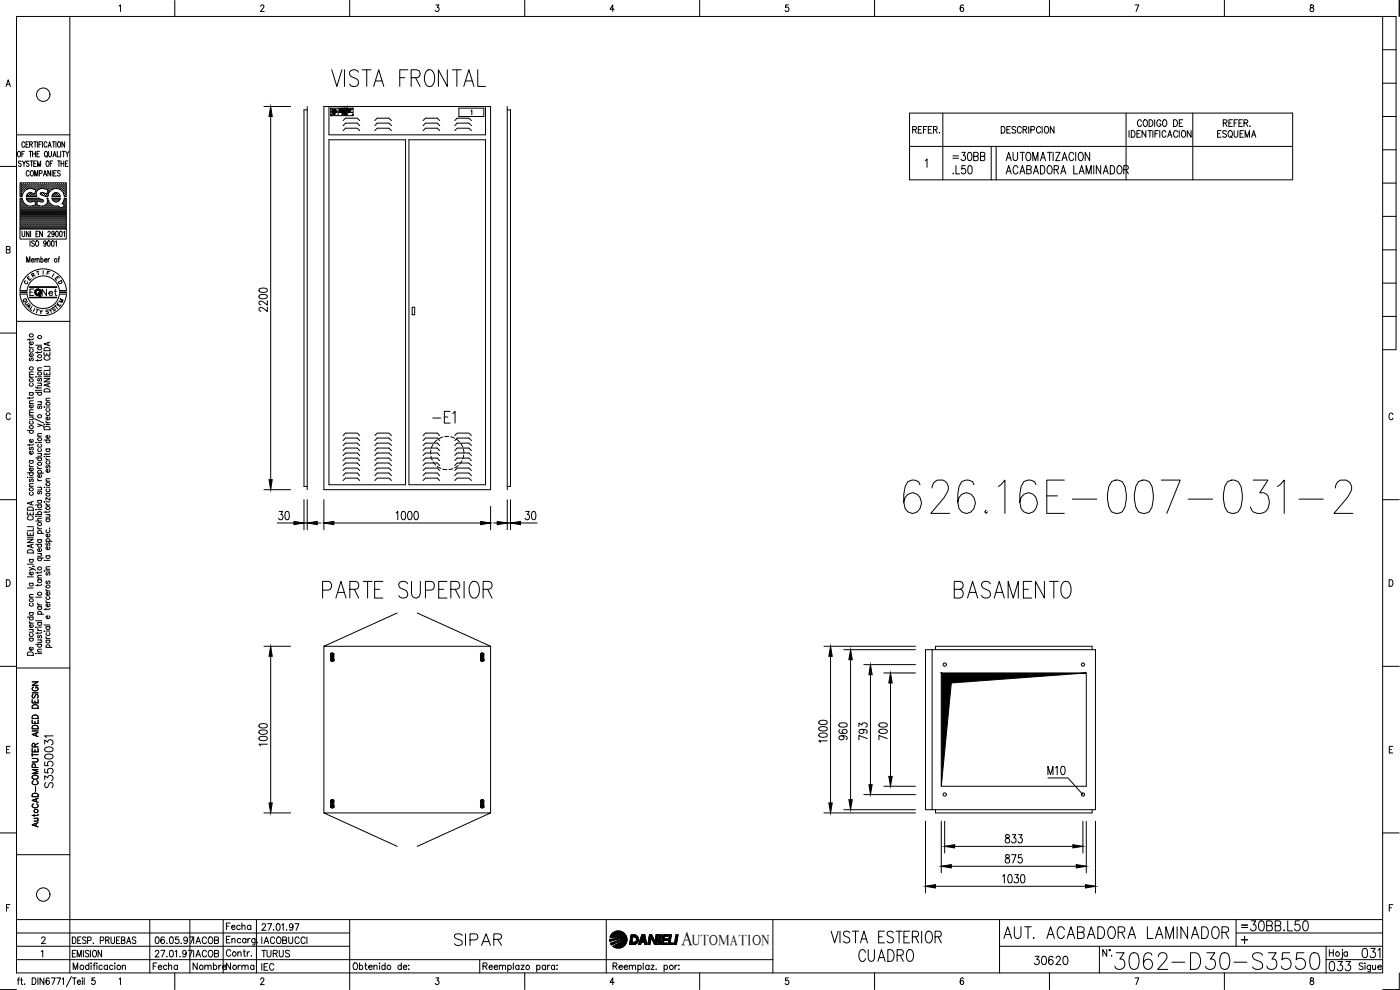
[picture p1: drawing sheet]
<svg xmlns="http://www.w3.org/2000/svg" width="420mm" height="297mm" viewBox="0 0 420 297" stroke-linecap="round" stroke-linejoin="round" font-family="sans-serif">
<defs><g id="words">
<text font-size="15" x="269.9" y="155.2">626.16E-007-031-2</text>
<g font-size="8.8">
<text x="98.4" y="27.2">VISTA FRONTAL</text>
<text x="95.6" y="180.6">PARTE SUPERIOR</text>
<text x="285" y="180.6">BASAMENTO</text>
<text x="333.4" y="292.1">3062-D30-S3550</text>
</g>
<g font-size="7.1">
<text x="128.8" y="128.1">-E1</text>
<text x="135.1" y="285">SIPAR</text>
<text x="300.2" y="282.9">AUT. ACABADORA LAMINADOR</text>
<text x="256.5" y="289.6">CUADRO</text>
</g>
<g font-size="6.2">
<text x="82.5" y="157.3">30</text>
<text x="156.3" y="157.3">30</text>
<text x="373.9" y="280.5">30BB.L50</text>
<text x="397.6" y="292.5">033</text>
<text x="407.5" y="288.6">031</text>
</g>
<text font-size="5.9" x="204.4" y="283.4">A</text>
<g font-size="5.7">
<text x="284.7" y="49.4">=30BB</text>
<text x="81.1" y="94.5" transform="rotate(-90 81.1 94.5)">2200</text>
<text x="81.1" y="225.1" transform="rotate(-90 81.1 225.1)">1000</text>
<text x="249.1" y="224" transform="rotate(-90 249.1 224)">1000</text>
<text x="255.1" y="223.3" transform="rotate(-90 255.1 223.3)">960</text>
<text x="261.1" y="223.3" transform="rotate(-90 261.1 223.3)">793</text>
<text x="267.1" y="223.3" transform="rotate(-90 267.1 223.3)">700</text>
<text x="313.3" y="233.5">M10</text>
<text x="16.9" y="237.4" transform="rotate(-90 16.9 237.4)">S3550031</text>
<text x="300.6" y="254">833</text>
<text x="300.6" y="260">875</text>
<text x="299.5" y="266">1030</text>
<text x="309" y="290.7">30620</text>
</g>
<g font-size="5.3">
<text x="364.1" y="42.7">ESQUEMA</text>
<text x="11.3" y="90">Net</text>
<text x="56.8" y="292.1">Nombre</text>
<text x="66.7" y="292.1">Norma</text>
</g>
<g font-size="4.9">
<text x="56.8" y="288.2">IACOB</text>
<text x="77.3" y="288.2">TURUS</text>
</g>
<text font-size="4.4" x="207.7" y="283.4">UTOMATION</text>
<g font-size="4">
<text x="12.7" y="83.6">F</text>
<text x="6" y="86.4">C</text>
<text x="7.1" y="85.4">E</text>
<text x="8.1" y="84.3">R</text>
<text x="16.2" y="86.4">D</text>
<text x="6.3" y="92.8">U</text>
<text x="6.7" y="93.8">A</text>
<text x="14.5" y="94.5">S</text>
<text x="16.6" y="92.1">M</text>
</g>
<g font-size="3.5">
<text x="5.6" y="91.7">Q</text>
<text x="371.5" y="279.4">=</text>
</g>
<text font-size="3.1" x="101.2" y="35.6">C</text>
</g></defs>
<!-- layer: CART -->
<g fill="none" stroke="#000" stroke-width=".3">
<path d="M9.7 216.1v1h1.7v-1M9.7 209.9v1h1.7v-1M9.7 204.6h1.7l-1.7 1h1.7M9.7 219.3h1.7M9.7 207.9h1.7M9.7 214.8a.97 .97 0 0 1 1.2-.2 .97 .97 0 0 1 .5 1h-1.7zM9.7 211.7a.97 .97 0 0 1 1.2-.2 .97 .97 0 0 1 .5 1h-1.7zM9.9 217.7a.96 .96 0 0 1 1.1 0 .96 .96 0 0 1 .4 1h-1.7zM9.9 208.4l-.2 .3 .2 .8 .4-.2 .6-.9h.3l.2 .3-.2 .8M10.1 206.1a.61 .61 0 0 0-.4 .7 .61 .61 0 0 0 .6 .5h.5a.6 .6 0 0 0 .6-.6 .6 .6 0 0 0-.6-.6v.4M10.5 210.3v.6M10.5 216.5v.6"/>
<path d="M11.4 219.8l-1.7 .6 1.7 .6M9.7 227.6h1.2l.5 .4-.2 .6h-1.5M9.7 224.6v1h1.7M9.7 226.4h1.7M9.7 225.9v1M9.7 238.3a.97 .97 0 0 1 1.2-.3 .97 .97 0 0 1 .5 1h-1.7zM9.7 232.9a.87 .87 0 0 1 1.1-.4 .87 .87 0 0 1 .5 1 .87 .87 0 0 1-1 .4 .87 .87 0 0 1-.6-1zM10.1 234.3a.61 .61 0 0 0-.4 .7 .61 .61 0 0 0 .6 .4h.5a.61 .61 0 0 0 .6-.4 .61 .61 0 0 0-.4-.7M10.5 224.1l-.1-.9-.6-.1-.1 1h1.7M10.6 230.3l-.1-1h-.7l-.1 1h1.7M10.8 239.8v.7M11.4 239.5l-1.7 .6 1.7 .6"/>
<path d="M11.4 230.9h-1.7l1.7 .6-1.7 .6h1.7M10.1 241.2a.61 .61 0 0 0-.4 .7 .61 .61 0 0 0 .6 .5h.5a.61 .61 0 0 0 .6-.5 .61 .61 0 0 0-.4-.7M10.2 245.5h1.2M10.2 244.4v.5M10.8 247.1v.7M11.1 245.5l.3 .4-.1 .4-1.1 .1M11.4 246.8l-1.7 .7 1.7 .6M11.4 244.3l-.1 .3-1.6 .1M373.5 280.9v2.1"/>
<circle cx="10.8" cy="243.3" r=".58"/>
</g>
<!-- layer: XR-FG100|CART -->
<g fill="none" stroke="#000" stroke-width=".3">
<path d="M5 4.9h410v287h-410zM21 4.9v287M35.7 1.8l.5-.3v2M52.5 .1v4.8M78.2 1.9l.2-.3a.54 .54 0 0 1 .8 .1 .54 .54 0 0 1-.2 .8l-.9 1h1.2M104.9 .1v4.8M130.8 1.5h.9l-.5 .7a.6 .6 0 0 1 .5 1 .6 .6 0 0 1-1.1-.1M157.5 .1v4.8M184.3 2.8h-1.2l.8-1.3v2M210 .1v4.8M236.6 1.5h-.8l-.1 .8a.62 .62 0 0 1 .9 0 .62 .62 0 0 1-.1 1 .62 .62 0 0 1-.9-.2M262.5 .1v4.8"/>
<path d="M289.1 1.7l-.4-.2a1.12 1.12 0 0 0 .1 2 .59 .59 0 0 0 .4-.9 .59 .59 0 0 0-1-.1v.3M315 .1v4.8M340.7 1.5h1.1l-.8 2M367.5 .1v4.8M393.3 1.6v.5a.82 .82 0 0 1 .8 .4 .82 .82 0 0 1 0 .9 .65 .65 0 0 1-1-.5 .65 .65 0 0 1 .9-.7l.2-.3-.1-.3zM415 4.9h4v100h-4M415 14.9h4M419.9 .1v4.8M1.8 25.9l.7-2 .6 2M2.1 25.3h.8M415 35h4M415 25h4"/>
<path d="M0 49.9h5M5 40.5h16M5.5 45.5l.1-.1a.86 .86 0 0 1 .6 .8 .86 .86 0 0 1-.6 .9 1.2 1.2 0 0 1-.1-1.6zM6.1 56.8h.1M6.1 56.1h.1M6.1 55.5h.1M6.1 57.4h.1M6.1 58h.1M6.1 58.7h.1M6.1 59.9h.5M6.1 59.6h.4M6.3 57.1h.2"/>
<path d="M6.3 56.5h.2M6.3 55.8h.2M6.3 55.2h.2M6.3 57.7h.2M6.3 58.4h.2M6.3 48.5a.41 .41 0 0 0-.5-.2 .41 .41 0 0 0-.1 .6l.4 .2a.43 .43 0 0 1 .1 .7 .43 .43 0 0 1-.7-.1M6.4 55.1v.2M6.4 55.7v.2M6.4 56.4v.1M6.4 57v.2M6.4 57.6v.2M6.4 58.3v.1"/>
<path d="M6.6 46.2h.4M6.6 59h-.6v-4.2h13.9v4.2h-.6M6.6 59.5h-.6v9.2h13.9v-9.2h-.6M6.6 56.8h.1M6.6 56.1h.2M6.6 55.5h.2M6.6 57.4h.2M6.6 58l.1 .1M6.7 59.5a2.53 2.53 0 0 0 3.2 2.2l.8-.3-.3-1.1-1.1 .3-.6-.1M6.7 48.3l.5 .8 .5-.8M6.7 55.4v.2M6.7 56.1v.1"/>
<path d="M6.7 57.3v.2M6.9 57.1h.2M6.9 56.5h.2M6.9 55.8h.2M6.9 55.2h.2M7 55.1v.2M7 55.7v.2M7 56.4v.1M7 57v.2M7.2 49.1v.8M7.3 56.8h.1M7.3 56.1h.1"/>
<path d="M7.3 55.5h.1M7.3 45.4h-.7v1.7M7.4 55.4v.2M7.4 56.1v.1M7.4 56.7v.1M7.4 42.9l-.3-.4a.88 .88 0 0 0-.6 .9 .88 .88 0 0 0 .6 .8l.3-.4M7.6 56.5h.1M7.6 55.8h.1M7.6 55.2h.1M7.7 55.1v.2M7.7 55.7v.2M7.7 56.4v.1"/>
<path d="M7.8 43.3h.5M7.9 59h3.1M7.9 59.5h3.7M7.9 59.5l.2 .6 .6 .4M7.9 56.8h.1M7.9 56.1h.1M7.9 55.5h.1M8 55.4v.2M8 56.1v.1M8 56.7v.1M8 59.6h3.6M8 58.7h.1"/>
<path d="M8.1 59.9h4.5M8.2 56.5h.2M8.2 55.8h.2M8.2 55.2h.2M8.2 58.4h.2M8.3 55.1v.2M8.3 55.7v.2M8.3 56.4v.1M8.3 58.3v.1M8.6 42.5h-.8v1.7h.8M8.6 56.1h.1M8.6 55.5h.1"/>
<path d="M8.6 58.7h.1M8.6 55.4v.2M8.6 56.1v.1M8.6 58.6v.1M8.7 57.9l.6-.1 1.1 .4 .4-1.2-.9-.3a2.51 2.51 0 0 0-3.2 2.2M8.7 58l-.1 .1M8.7 57.9l-.6 .4-.2 .6M8.7 48.5a.42 .42 0 0 0-.6-.2 .42 .42 0 0 0-.1 .6l.5 .2a.43 .43 0 0 1 .1 .7 .43 .43 0 0 1-.7-.1M8.7 45.4h.9M8.8 51.5a.47 .47 0 0 0-.6-.3 .47 .47 0 0 0-.3 .6v.4a.47 .47 0 0 0 .3 .6 .47 .47 0 0 0 .6-.4M8.8 56.5h.2M8.8 55.8h.2"/>
<path d="M8.8 55.2h.2M8.8 58.4h.2M8.9 43.3l.7-.1 .1-.5-.8-.2v1.7M8.9 55.1v.2M8.9 55.7v.2M8.9 56.4v.1M8.9 58.3v.1M9.1 48.3h.8M9.1 45.4v1.7M9.2 56.1h.1M9.2 55.5h.1M9.2 58l.1 .1"/>
<path d="M9.2 58.7h.1M9.2 51.4l.2-.2a.86 .86 0 0 1 .7 .8 .86 .86 0 0 1-.7 .8l-.3-.6zM9.3 55.4v.2M9.3 56.1v.1M9.3 58.6v.1M9.3 43.3l.4 .9M9.5 56.5h.2M9.5 55.8h.2M9.5 55.2h.2M9.5 58.4h.2M9.5 48.3v1.6M9.6 55.1v.2"/>
<path d="M9.6 55.7v.2M9.6 56.4v.1M9.6 58.3v.1M9.8 46.2h.8M9.8 45.4v1.7M9.8 56.1h.1M9.8 55.5h.1M9.8 58.7h.1M9.9 58.1h.1M9.9 55.4v.2M9.9 56.1v.1M9.9 58.6v.1"/>
<path d="M10.1 56.5h.2M10.1 55.8h.2M10.1 55.2h.2M10.1 58.4h.2M10.1 49.1h.5M10.1 42.5h.9M10.2 55.1v.2M10.2 55.7v.2M10.2 56.4v.1M10.2 58.3v.1M10.4 52.8v-1.6l.5 1.6 .4-1.6v1.6M10.5 56.8h.1"/>
<path d="M10.5 56.1h.1M10.5 55.5h.1M10.5 58.7h.1M10.5 42.5v1.7M10.5 55.4v.2M10.5 56.1v.1M10.5 56.7v.1M10.5 58.6v.1M10.6 58h.1M10.6 45.4v1.7M10.8 56.5h.1M10.8 55.8h.1"/>
<path d="M10.8 55.2h.1M10.8 55.1v.2M10.8 55.7v.2M10.8 56.4v.1M10.9 57.1h.1M10.9 48.3h-.8v1.6h.8M11.1 56.8h.1M11.1 56.1h.1M11.1 55.5h.1M11.1 46.2h.5M11.2 55.4v.2M11.2 56.1v.1"/>
<path d="M11.2 56.7v.1M11.2 42.5v1.7M11.3 49.9v-1.6l.4 1.6 .5-1.6v1.6M11.4 56.5h.2M11.4 55.8h.2M11.4 55.2h.2M11.5 55.1v.2M11.5 55.7v.2M11.5 56.4v.1M11.5 56.9a1.46 1.46 0 0 0-.4 2M11.6 59.4l.2 .1M11.7 43.3h.4"/>
<path d="M11.7 56.1h.2M11.7 55.5h.2M11.8 59.6l1 .3 .2 .4-.3 .3-1.4-.3-.3 1.1 .8 .3M11.8 52l.8-.1-.1-.6-.7-.1v1.6M11.8 55.4v.2M11.8 56.1v.1M11.9 45.4h-.8v1.7h.8M12 56.5h.2M12 55.8h.2M12 55.2h.2M12.1 55.1v.2M12.1 55.7v.2"/>
<path d="M12.1 56.4v.1M12.2 58.4l1 .3M12.4 56.1h.1M12.4 55.5h.1M12.4 58v.1M12.4 42.5h-.7v1.7M12.4 55.4v.2M12.4 56.1v.1M12.7 56.5h.1M12.7 55.8h.1M12.7 55.2h.1M12.7 58.4h.1"/>
<path d="M12.7 42.5v1.7M12.7 55.1v.2M12.7 55.7v.2M12.7 56.4v.1M12.7 58.3v.1M13 56.1h.1M13 55.5h.1M13 58h.1M13 52.8l.5-1.6 .5 1.6M13.1 55.4v.2M13.1 56.1v.1M13.1 58v.1"/>
<path d="M13.1 57.8h-.3a.41 .41 0 0 0-.5 0 .41 .41 0 0 0-.1 .6M13.2 58.7l1.1 .3M13.3 52.3h.5M13.3 56.5h.2M13.3 55.8h.2M13.3 55.2h.2M13.3 58.4h.2M13.4 55.1v.2M13.4 55.7v.2M13.4 56.4v.1M13.4 58.3v.1M13.5 56.7l.9 .3-.3 1.2-1-.3"/>
<path d="M13.5 56.7l-1.1-.1-.9 .3M13.5 45.5l.2-.1a.86 .86 0 0 1 .6 .8 .86 .86 0 0 1-.6 .9 1.2 1.2 0 0 1-.2-1.6zM13.6 56.1h.2M13.6 55.5h.2M13.6 58.7h.2M13.7 55.4v.2M13.7 56.1v.1M13.7 58.6v.1M13.8 46.7l.4 .5M13.9 56.5h.2M13.9 55.8h.2M13.9 55.2h.2"/>
<path d="M13.9 58.4h.2M14 48.4l.1-.1a.86 .86 0 0 1 .7 .8 .86 .86 0 0 1-.7 .8 1.2 1.2 0 0 1-.1-1.5zM14 55.1v.2M14 55.7v.2M14 56.4v.1M14 58.3v.1M14.1 42.9a.47 .47 0 0 0-.6-.4 .47 .47 0 0 0-.3 .7v.3a.46 .46 0 0 0 .3 .7 .46 .46 0 0 0 .6-.4M14.3 58.7h.1M14.3 56.8h.1M14.3 56.1h.1M14.3 55.5h.1M14.3 58h.1"/>
<path d="M14.3 59.5h-.2a1.66 1.66 0 0 1-.4 1.9 1.66 1.66 0 0 1-1.9 .3M14.4 55.4v.2M14.4 56.1v.1M14.4 56.7v.1M14.4 58v.1M14.4 59.5l.5 1.4 1 .7M14.4 57.4h.1M14.4 44.2l.5-1.7 .5 1.7M14.6 57.1h.1M14.6 56.5h.1M14.6 55.8h.1M14.6 55.2h.1"/>
<path d="M14.6 45.4v1.2l.4 .5 .5-.5v-1.2M14.6 43.6h.6M14.6 57.6v.1M14.6 55.1v.2M14.6 55.7v.2M14.6 56.4v.1M14.6 57v.2M14.9 56.8h.1M14.9 56.1h.1M14.9 55.5h.1M15 55.4v.2M15 56.1v.1"/>
<path d="M15.1 49.1h.5M15.2 51.2v1.6l-.8-1.6v1.6M15.2 56.5h.2M15.2 55.8h.2M15.2 55.2h.2M15.3 55.1v.2M15.3 55.7v.2M15.3 56.4v.1M15.5 56.8h.1M15.5 56.1h.2M15.5 55.5h.2M15.6 59h2.5"/>
<path d="M15.6 59.5h2.5M15.6 59.5l.3 .6 .5 .4M15.6 55.4v.2M15.6 56.1v.1M15.7 51.2v1.6M15.7 59.6h2.2M15.7 42.5h.9M15.8 48.3h-.7v1.6M15.8 56.5h.2M15.8 55.8h.2M15.8 55.2h.2M15.8 59.9h2"/>
<path d="M15.9 56.7a2.48 2.48 0 0 1 3.4 2.2M15.9 56.8l-1 .7-.5 1.4M15.9 47.1l.5-1.7 .4 1.7M15.9 55.1v.2M15.9 55.7v.2M15.9 56.4v.1M16 58.4h-.1M16.1 46.5h.6M16.1 51.9h.5M16.1 42.5v1.7M16.2 56.1h.1M16.2 55.5h.1"/>
<path d="M16.2 58.7h.1M16.3 55.4v.2M16.3 56.1v.1M16.3 58.1h.1M16.3 58.6v.1M16.3 58h.1M16.4 57.9l1.1 .1 .6 .9M16.4 57.9l-.5 .4-.3 .6M16.5 56.5h.1M16.5 55.8h.1M16.5 55.2h.1M16.5 58.4h.1"/>
<path d="M16.6 55.1v.2M16.6 55.7v.2M16.6 56.4v.1M16.6 58.3v.1M16.8 56.1h.1M16.8 55.5h.1M16.8 58h.1M16.8 58.7h.1M16.8 42.5v1.7M16.9 51.2h-.8v1.6h.8M16.9 55.4v.2M16.9 56.1v.1"/>
<path d="M16.9 58v.1M16.9 58.6v.1M17.1 56.5h.2M17.1 55.8h.2M17.1 55.2h.2M17.1 58.4h.2M17.2 45.4v1.7h.7M17.2 55.1v.2M17.2 55.7v.2M17.2 56.4v.1M17.2 58.3v.1M17.3 48.3h.8"/>
<path d="M17.4 56.1h.2M17.4 55.5h.2M17.4 58.7h.2M17.5 42.6l.1-.1a.86 .86 0 0 1 .6 .9 .86 .86 0 0 1-.6 .8 1.2 1.2 0 0 1-.1-1.6zM17.5 55.4v.2M17.5 56.1v.1M17.5 58.6v.1M17.7 48.3v1.6M17.7 56.5h.2M17.7 55.8h.2M17.7 55.2h.2M17.8 55.1v.2"/>
<path d="M17.8 55.7v.2M17.8 56.4v.1M18.1 59.5l-.6 .9-1.1 .1M18.1 51.4l-.3-.2-.6 .2 .2 .4 .7 .6-.3 .4-.6-.2M18.1 56.8h.1M18.1 56.1h.1M18.1 55.5h.1M18.2 55.4v.2M18.2 56.1v.1M18.2 56.7v.1M18.2 45.4v1.7M18.3 49.1h.8"/>
<path d="M18.3 48.3v1.6M18.4 56.5h.1M18.4 55.8h.1M18.4 55.2h.1M18.5 57v.1M18.5 55.1v.2M18.5 55.7v.2M18.5 56.4v.1M18.7 45.4h.8M18.7 56.8h.1M18.7 56.1h.1M18.7 55.5h.1"/>
<path d="M18.8 57.4h.1M18.8 55.4v.2M18.8 56.1v.1M18.8 57.3v.1M19 57.1h.2M19 56.5h.2M19 55.8h.2M19 55.2h.2M19 57.7h.2M19.1 45.4v1.7M19.1 55.1v.2M19.1 55.7v.2"/>
<path d="M19.1 56.4v.1M19.1 57v.2M19.1 57.6v.2M19.1 48.3v1.6M19.3 59.5l-.1 .7-.6 .8 .7 .8-1 .6-.9-.6M19.3 56.8h.2M19.3 56.1h.2M19.3 55.5h.2M19.3 57.4h.2M19.3 58h.2M19.3 59.9h.5M19.4 42.5v1.7l-.8-1.7v1.7"/>
<path d="M19.4 58.7h.1M19.4 59.6h.4M19.4 55.4v.2M19.4 56.1v.1M19.4 56.7v.1M19.4 57.3v.2M19.4 58v.1M19.4 58.6v.1M19.6 57.1h.2M19.6 56.5h.2M19.6 55.8h.2M19.6 55.2h.2"/>
<path d="M19.6 57.7h.2M19.6 58.4h.2M19.6 49.1h.5M19.7 45.4l.5 .8 .5-.8M19.7 55.1v.2M19.7 55.7v.2M19.7 56.4v.1M19.7 57v.2M19.7 57.6v.2M19.7 58.3v.1M20.2 46.2v.9M20.4 48.3h-.8v1.6h.8"/>
<path d="M415 54.9h4M415 44.9h4M1.9 74.9l1-.1 .1-.7-1.1-.2v2l1.1-.1v-.5l-.4-.4M6 68.7v3h13.9v-3M6.1 64.4h13.7M6.1 64.1h13.7M6.1 63.7h13.7M6.1 63.4h13.7M6.1 63.1h13.7M6.1 62.8h13.7M6.1 62.5h12.1M6.1 62.2h11.7"/>
<path d="M6.1 61.8h2.3M6.1 61.5h1.6M6.1 61.2h1.2M6.1 60.9h1M6.1 60.6h.8M6.1 60.3h.6M6.1 64.7h13.7M6.1 65h13.7M6.1 65.3h13.7M6.1 65.6h13.7M6.1 66h13.7M6.1 66.3h13.7"/>
<path d="M6.1 66.6h13.7M6.1 66.9h13.7M6.1 67.3h13.7M6.1 67.5h13.7M6.1 67.9h13.7M6.1 68.2h13.7M6.1 68.5h13.7M6.6 69.4v1.4l.3 .2 .5-.2v-1.4M8 78.7v-1.7l.5 1.7 .5-1.7v1.7M8.4 60.3h1.7M8.7 69.4v1.6l-.8-1.6v1.6M9 72.2v1.7"/>
<path d="M9.2 69.4v1.6M9.4 78h.7v-.2a.47 .47 0 0 0-.7 0 .47 .47 0 0 0 .1 .7l.2 .2 .4-.2M9.8 61.8h2.1M10.3 72.5l-.3-.3-.5 .3 .1 .4 .7 .5-.3 .5-.5-.3M10.5 77.9l.3-.3 .3 .1v1M10.5 77.6v1.1M10.5 60.3h.7M10.6 60.6h.5M10.7 60.9h.3M10.7 61.5h.3M10.8 61.2h.2M10.8 70.2h.5"/>
<path d="M11 72.2a.86 .86 0 0 1 .6 .9 .86 .86 0 0 1-.6 .8 1.14 1.14 0 0 1 0-1.7zM11.1 77.9l.3-.3 .3 .1 .1 1M11.6 69.4h-.8v1.6h.8M11.6 60.3h1.4M12.3 77.8l.1-.1a.48 .48 0 0 1 .6 .4 .48 .48 0 0 1-.6 .5l-.1-.1M12.3 77v1.7M12.7 69.4v1.6l-.8-1.6v1.6M13.3 61.8h2.8M13.4 78h.7l-.1-.2a.47 .47 0 0 0-.7 0 .47 .47 0 0 0 .1 .7l.3 .2 .4-.2M13.8 61.5h1.6M13.8 72.8l-.1 .4a.42 .42 0 0 1-.6-.5 .42 .42 0 0 1 .7-.2v1.1l-.3 .3-.4-.3M14.1 61.2h.9"/>
<path d="M14.3 60.9h.5M14.4 60.6h.2M14.4 69.8l.2-.4 .5 .3-.8 1.3h.9M14.4 60.3h.1M14.4 72.3l.2-.1a.96 .96 0 0 1 0 1.7l-.3-.3zM14.4 77.6v1.1M14.9 77.6l-.5 .4M15.6 72.3l.2-.1a.96 .96 0 0 1 0 1.7l-.3-.3zM15.9 61.6l1.5 .2M16.1 60.3h1.4M16.3 69.9l-.2 .4a.45 .45 0 0 1-.6-.4 .45 .45 0 0 1 .6-.4l.1 1.2-.3 .3-.3-.2M16.6 72.5l.3-.3v1.7"/>
<path d="M16.8 69.5l.2-.1a.96 .96 0 0 1 0 1.6l-.3-.3zM17.4 77.6h.5M17.9 77l-.3 .4v1.3M18 69.5l.2-.1a.96 .96 0 0 1 0 1.6l-.3-.3zM18.4 62.5h1.4M18.9 60.9h.9M18.9 62.2h.9M18.9 61.2h.9M19 69.7l.3-.3v1.6M19.1 60.6h.7M19.2 60.3h.6M19.3 61.5h.5"/>
<path d="M19.5 61.8h.3M415 75h4M415 64.9h4M0 99.9h5M5 96.4h16M6 88.2a7 7 0 0 0 7 6.5 7 7 0 0 0 7-6.5M6 87.2a7 7 0 0 1 7-6.5 7 7 0 0 1 7 6.5M8.1 88.2a4.9 4.9 0 0 0 4.9 4.4 4.9 4.9 0 0 0 4.8-4.4M8.1 87.2a4.9 4.9 0 0 1 4.9-4.4 4.9 4.9 0 0 1 4.8 4.4M8.9 89.2h8.1M8.9 89.4h8.1M8.9 86.2h8.1"/>
<path d="M8.9 86h8.1M9 89.3h7.9M9 86.1h7.9M10.2 86.7h-1.2v1.9M10.9 92.7l.7 .2M11.9 93l.4 .6 .4-.5M12.3 93.6l-.1 .5M415 94.9h4M415 84.9h4M8.8 103.8l.1 .4 .4 .2M8.8 101.6v.5M8.8 119.2v.5"/>
<path d="M8.8 117.8h1.2M8.8 113.2h1.2M8.8 104.4h1.2M9.1 117.8a.49 .49 0 0 0-.1 .7 .49 .49 0 0 0 .8 0 .49 .49 0 0 0-.1-.7M9.1 115a.51 .51 0 0 0-.1 .7 .51 .51 0 0 0 .8 0 .51 .51 0 0 0-.1-.7M9.1 107.4l-.3 .3 .1 .5h.3l.3-.7 .2-.1 .3 .3-.3 .5M9.1 104.8a.51 .51 0 0 0-.1 .7 .51 .51 0 0 0 .8 0 .51 .51 0 0 0-.1-.7M9.7 106.1a.5 .5 0 0 1 .1 .8 .5 .5 0 0 1-.7 0 .5 .5 0 0 1 0-.8h.2v.9M9.7 102.6a.5 .5 0 0 1 .1 .7 .5 .5 0 0 1-.7 0 .5 .5 0 0 1 0-.7h.2v.8M10 119.1l-.1 .3-1.7 .1M10 112.4l-1.1 .1-.1 .3 .3 .4M10 111.6l-1.1 .1-.1 .3 .3 .4"/>
<path d="M10 101.5l-.3 .4h-1.5M10.7 116l.3 .4h1.5M10.7 113.1h.2zM10.7 117.7h1.8M10.7 103.6h1.8M10.8 117v.2zM11.3 105.5v.5M11.3 107.9v.5M11.3 116.1v.5M11.3 117.1h1.2M11.3 115h1.2M11.3 113.1h1.2"/>
<path d="M11.3 111.2h1.2M11.3 104.1h1.2M11.6 117.7a.51 .51 0 0 0-.1 .8 .51 .51 0 0 0 .8 0 .51 .51 0 0 0-.1-.8M11.6 113.6l-.3 .3 .3 .5 .4-.7h.4l.1 .4-.3 .3M11.6 104.1a.51 .51 0 0 0-.1 .7 .51 .51 0 0 0 .8 0 .51 .51 0 0 0-.1-.7M12.1 115l.4 .3-.1 .4h-1.1M12.5 110.3l-1.1 .1-.1 .4 .3 .4M12.5 107.8l-.1 .3h-1.7M12.5 105.4l-.4 .4h-1.4M13.2 113.6h1.8l-1.8 1h1.8M13.2 111.6v.9h1.8v-.9M13.2 105.6v1h1.8v-1"/>
<path d="M13.2 113h1.8M13.2 109.9h1.8M13.3 116.9a.96 .96 0 0 1 1.1-.3 .96 .96 0 0 1 .6 1h-1.8zM13.3 104.5a.96 .96 0 0 1 1.1-.2 .96 .96 0 0 1 .6 .9h-1.8zM13.6 107a.54 .54 0 0 0-.4 .7 .54 .54 0 0 0 .7 .4h.4a.54 .54 0 0 0 .7-.4 .54 .54 0 0 0-.4-.7M14.1 106v.6M14.1 111.9v.6M14.4 102.9v.6M14.4 115.2v.7M15 119.5l-1.1 .1-.1 .3 .3 .4M15 115l-1.8 .6 1.8 .5M15 110.3v.9h-1.8"/>
<path d="M15 102.6l-1.8 .6 1.8 .5M3.1 124.4a.63 .63 0 0 0-.8-.5 .63 .63 0 0 0-.4 .8v.5a.63 .63 0 0 0 .4 .7 .63 .63 0 0 0 .8-.4M8.2 129.1h1.8M8.8 139.4l.1 .4 .4 .2M8.8 138.2h1.2M8.8 133.3v.5M8.8 125.1h1.2M8.8 124.6h1.2M8.8 121.1h1.2M9.1 138.2l-.2 .1a.52 .52 0 0 0 .5 .8 .52 .52 0 0 0 .3-.9M9.1 134.2l-.3 .3 .1 .4h.3l.3-.6 .2-.1 .3 .3-.3 .5M9.1 129.1a.51 .51 0 0 0-.1 .8 .51 .51 0 0 0 .8 0 .51 .51 0 0 0-.1-.8"/>
<path d="M9.1 126.4a.49 .49 0 0 0-.1 .7 .49 .49 0 0 0 .8 0 .49 .49 0 0 0-.1-.7M9.7 125.1l.3 .4-.1 .4h-1.1M9.7 135.4a.5 .5 0 0 1 .1 .8 .5 .5 0 0 1-.7 0 .5 .5 0 0 1 0-.8h.2v.9M9.7 131.9a.5 .5 0 0 1 .1 .6 .5 .5 0 0 1-.7 .1 .5 .5 0 0 1-.1-.7h.3v.8M9.7 121.5a.5 .5 0 0 1 .1 .7 .5 .5 0 0 1-.7 0 .5 .5 0 0 1 0-.7h.2v.9M10 133.2l-.1 .3h-1.7M10 123.8l-1.1 .1-.1 .3 .3 .4M10 123h-1.1l-.1 .4 .3 .4M10 120.3h-1.1l-.1 .4 .3 .4M10.4 125.6l2.7 1.3M10.7 132.8h.2zM10.7 137.4h1.8"/>
<path d="M11.3 127.2l1.2 .4-1.2 .4M11.3 136.1h1.2M11.3 132.8h1.2M11.3 130.9h1.2M11.3 120.6h1.2M11.6 137.4l-.2 .1a.52 .52 0 0 0 .5 .8 .52 .52 0 0 0 .3-.9M11.6 134.6a.51 .51 0 0 0-.1 .7 .51 .51 0 0 0 .8 0 .51 .51 0 0 0-.1-.7M11.6 133.3a.51 .51 0 0 0-.1 .7 .51 .51 0 0 0 .8 0 .51 .51 0 0 0-.1-.7M11.6 121.8l-.3 .3 .1 .4h.3l.3-.6 .2-.1 .3 .3-.3 .5M12.1 136.1l.4 .3-.1 .4-1.1 .1M12.1 120.6l.4 .3-.1 .4-1.1 .1M12.5 130.1l-1.1 .1-.1 .3 .3 .4"/>
<path d="M12.5 127.6l.5 .2 .1 .3M13.2 137h.2zM13.2 127.4h.2zM13.2 122.1h.2zM13.2 132h1.8M13.3 128.2a.96 .96 0 0 1 1.1-.2 .96 .96 0 0 1 .6 .9h-1.8zM13.8 137.4l.1 .4 .4 .2M13.8 126.3l.1 .3 .4 .3M13.8 136v.5M13.8 138h1.2M13.8 137h1.2M13.8 134.7h1.2"/>
<path d="M13.8 127.4h1.2M13.8 126.9h1.2M13.8 122.1h1.2M13.8 120.3h1.2M14.1 139.7l-.3 .2 .3 .5 .4-.7h.4l.1 .5-.3 .2M14.1 138.4l-.2 .1a.52 .52 0 0 0 .5 .8 .52 .52 0 0 0 .3-.9M14.1 134.7l-.2 .1a.52 .52 0 0 0 .5 .7 .52 .52 0 0 0 .3-.8M14.1 132l-.2 .2a.52 .52 0 0 0 .5 .7 .52 .52 0 0 0 .3-.9M14.1 123.9l-.2 .1a.52 .52 0 0 0 .5 .7 .52 .52 0 0 0 .3-.8M14.1 122.6l-.2 .1a.52 .52 0 0 0 .5 .7 .52 .52 0 0 0 .3-.8M14.7 130.7l.2 .1a.52 .52 0 0 1-.5 .7 .52 .52 0 0 1-.4-.7l.3-.1v.8M14.7 125.1l.2 .2a.52 .52 0 0 1-.5 .7 .52 .52 0 0 1-.4-.8l.3-.1v.9"/>
<path d="M15 136l-.4 .3h-1.4M418 124.4a.61 .61 0 0 0-.7-.5 .61 .61 0 0 0-.4 .8v.5a.61 .61 0 0 0 .4 .7 .61 .61 0 0 0 .7-.4M0 149.9h5M8.2 159.7v.9h1.8v-.9M8.2 153.6v.9h1.8v-.9M8.2 143.2h.2zM8.2 158h1.8M8.2 141.8h1.8M8.3 152.4a.96 .96 0 0 1 1.1-.3 .96 .96 0 0 1 .6 1h-1.8zM8.6 154.9a.56 .56 0 0 0-.4 .7 .56 .56 0 0 0 .7 .4h.4a.56 .56 0 0 0 .7-.4 .56 .56 0 0 0-.4-.7M8.8 145.9h1.2M8.8 143.2h1.2"/>
<path d="M8.8 140h1.2M9.1 147.7a.51 .51 0 0 0-.1 .8 .51 .51 0 0 0 .8 0 .51 .51 0 0 0-.1-.8M9.1 143.7l-.3 .3 .1 .5h.3l.3-.7 .2-.1 .3 .3-.3 .5M9.1 141.8l-.2 .2a.52 .52 0 0 0 .5 .7 .52 .52 0 0 0 .3-.9M9.1 153.9v.6M9.4 150.7v.7M9.7 140.4a.5 .5 0 0 1 .1 .8 .5 .5 0 0 1-.7 0 .5 .5 0 0 1 0-.8h.2v.9M10 158.4v.8h-1.8M10 150.4l-1.8 .6 1.8 .6M10 145.1l-1.1 .1-.1 .3 .3 .4M10.7 154.9h.2zM10.7 152.9h.2z"/>
<path d="M10.7 154.4h1.8M10.7 156.3h1.8M10.7 151.5h1.8M11.3 158.1l.1 .3 .4 .3M11.3 143.7l.1 .3 .4 .2M11.3 140l.1 .4 .4 .2M11.3 146.2h1.2M11.3 158.7h1.2M11.3 154.9h1.2M11.3 152.9h1.2M11.3 150.1h1.2M11.3 144.2h1.2"/>
<path d="M11.3 142h1.8M11.3 140.6h1.2M11.6 154.4a.51 .51 0 0 1-.1-.8 .51 .51 0 0 1 .8 0 .51 .51 0 0 1-.1 .8M11.6 151.5a.51 .51 0 0 0-.1 .7 .51 .51 0 0 0 .8 0 .51 .51 0 0 0-.1-.7M11.6 150.1a.49 .49 0 0 0-.1 .7 .49 .49 0 0 0 .7 0 .49 .49 0 0 0 0-.7M11.6 147.4l-.3 .3 .3 .5 .4-.7h.4l.1 .4-.3 .3M11.6 142a.51 .51 0 0 1-.1-.8 .51 .51 0 0 1 .8 0 .51 .51 0 0 1-.1 .8M12.1 146.2l.4 .3-.1 .4-1.1 .1M12.2 142.4a.5 .5 0 0 1 .1 .7 .5 .5 0 0 1-.7 0 .5 .5 0 0 1 0-.7h.2v.9M12.5 155.5l-1.1 .1-.1 .3 .3 .4M13.2 150.6h.2zM13.2 146.2h.2z"/>
<path d="M13.8 151l.1 .3 .4 .2M13.8 153.4v.5M13.8 155.7h1.2M13.8 154.4h1.2M13.8 151.5h1.2M13.8 150.6h1.2M13.8 148h1.2M13.8 146.2h1.2M13.8 144.4h1.2M14.1 159l-.2 .1a.52 .52 0 0 0 .5 .7 .52 .52 0 0 0 .3-.8M14.1 155.7l-.2 .1a.52 .52 0 0 0 .5 .7 .52 .52 0 0 0 .3-.8M14.1 148l-.2 .2a.52 .52 0 0 0 .5 .7 .52 .52 0 0 0 .3-.9"/>
<path d="M14.1 146.7l-.2 .1a.52 .52 0 0 0 .5 .8 .52 .52 0 0 0 .3-.9M14.6 154.4l.4 .4-.1 .3-1.1 .1M14.7 140.9l.2 .1a.53 .53 0 0 1-.5 .7 .53 .53 0 0 1-.4-.8h.3v.8M14.9 158.4l-.1 .1M15 153.3l-.4 .4h-1.4M15 149.3v.8l-1.2-.8v.8M15 143.6l-1.1 .1-.1 .3 .3 .4M415 149.9h4.9M1.9 173.9a1.01 1.01 0 0 1 1.2 1 1.01 1.01 0 0 1-1.2 1zM8.2 161.8h1.8l-1.8 1h1.8M8.2 176.4h1.8M8.2 173.1h1.8"/>
<path d="M8.2 169.3h1.8M8.2 161.2h1.8M8.3 165.2a.96 .96 0 0 1 1.1-.2 .96 .96 0 0 1 .6 .9h-1.8zM8.8 170.3l1.2 .4-1.2 .4M8.8 179.2h1.2M8.8 175h1.2M8.8 167.8h1.2M9.1 175l-.2 .1a.52 .52 0 0 0 .5 .7 .52 .52 0 0 0 .3-.8M9.1 167.8a.51 .51 0 0 0-.1 .8 .51 .51 0 0 0 .8 0 .51 .51 0 0 0-.1-.8M9.1 160v.6M9.4 163.5v.7M9.7 171.6a.5 .5 0 0 1 .1 .7 .5 .5 0 0 1-.7 0 .5 .5 0 0 1 0-.7h.2v.9"/>
<path d="M9.9 169.9v.1v-.1l.4 .1M10 178.4l-1.1 .1-.1 .3 .3 .4M10 170.7l.5 .2 .1 .3M10 163.3l-1.8 .5 1.8 .6M10.7 179.2h1.8M10.7 163.3h1.8M11.3 171.6v.5M11.3 175.3v.5M11.3 173.9h1.2M11.3 173.4h1.2M11.3 167.4h1.8M11.3 166.1h1.2"/>
<path d="M11.3 161.9h1.2M11.3 160h1.8M11.6 173.9a.51 .51 0 0 0-.1 .8 .51 .51 0 0 0 .8 0 .51 .51 0 0 0-.1-.8M11.6 167.4l-.2 .1a.52 .52 0 0 0 .5 .8 .52 .52 0 0 0 .3-.9M11.6 163.3a.51 .51 0 0 0-.1 .7 .51 .51 0 0 0 .8 0 .51 .51 0 0 0-.1-.7M11.6 161.9a.51 .51 0 0 0-.1 .7 .51 .51 0 0 0 .8 0 .51 .51 0 0 0-.1-.7M11.6 160a.51 .51 0 0 1-.1-.7 .51 .51 0 0 1 .8 0 .51 .51 0 0 1-.1 .7M12.1 166.1l.4 .3-.1 .4-1.1 .1M12.2 164.6a.5 .5 0 0 1 .1 .8 .5 .5 0 0 1-.7 0 .5 .5 0 0 1 0-.8h.2v.9M12.5 175.2l-.4 .4h-1.4M12.5 172.6l-1.1 .1-.1 .4 .3 .3M12.5 171.5l-.4 .4h-1.4"/>
<path d="M13.2 171.3h.2zM13.2 168.1h1.8M13.8 176.8l.1 .3 .4 .2M13.8 177.3h1.2M13.8 171.3h1.2M13.8 170.8h1.2M13.8 166.7h1.2M13.8 162.4h1.8M14.1 179l-.2 .2a.51 .51 0 0 0 .6 .7 .51 .51 0 0 0 .2-.9M14.1 174.3l-.3 .3 .1 .4h.3l.3-.6 .2-.1 .3 .3-.3 .5M14.1 171.8l-.3 .3 .1 .4h.3l.3-.6 .2-.1 .3 .3-.3 .5M14.1 166.7l-.2 .2a.52 .52 0 0 0 .5 .7 .52 .52 0 0 0 .3-.9"/>
<path d="M14.1 162.8l-.3 .3 .3 .5 .4-.7h.4l.1 .5-.3 .2M14.1 162.4a.55 .55 0 0 1 .2-.9 .55 .55 0 0 1 .7 .7l-.3 .2M14.7 177.7a.5 .5 0 0 1 .1 .7 .5 .5 0 0 1-.7 .1 .5 .5 0 0 1-.1-.7l.3-.1v.9M14.7 164.1l.2 .1a.53 .53 0 0 1-.5 .7 .53 .53 0 0 1-.4-.8h.3v.8M14.7 160.3l.2 .1a.52 .52 0 0 1-.5 .7 .52 .52 0 0 1-.4-.8h.3v.8M15 170l-1.1 .1-.1 .4 .3 .3M416.9 173.9a1.01 1.01 0 0 1 1.2 1 1.01 1.01 0 0 1-1.2 1zM0 199.9h5M8.2 185.2h1.8M8.3 195.9a.99 .99 0 0 1 1.1-.3 .99 .99 0 0 1 .6 1h-1.8zM8.8 186.4l.1 .4 .4 .2M8.8 191.5h1.2"/>
<path d="M8.8 188.9h1.2M8.8 187h1.2M8.8 183.8h1.2M9.1 191.5a.51 .51 0 0 0-.1 .7 .51 .51 0 0 0 .8 0 .51 .51 0 0 0-.1-.7M9.1 190.1a.51 .51 0 0 0-.1 .7 .51 .51 0 0 0 .8 0 .51 .51 0 0 0-.1-.7M9.1 185.2a.51 .51 0 0 0-.1 .7 .51 .51 0 0 0 .8 0 .51 .51 0 0 0-.1-.7M9.1 183.8a.49 .49 0 0 0-.1 .7 .49 .49 0 0 0 .8 0 .49 .49 0 0 0-.1-.7M9.1 181a.51 .51 0 0 0-.1 .7 .51 .51 0 0 0 .8 0 .51 .51 0 0 0-.1-.7M9.7 188.9l.3 .4-.1 .3-1.1 .1M9.7 194.2a.5 .5 0 0 1 .1 .8 .5 .5 0 0 1-.7 0 .5 .5 0 0 1 0-.8h.2v.9M9.7 187.4a.5 .5 0 0 1 .1 .7 .5 .5 0 0 1-.7 .1 .5 .5 0 0 1-.1-.7l.3-.1v.9M10.7 196.1h.2z"/>
<path d="M10.7 188.2h.2zM10.7 193.3h1.8M10.7 186.3h1.8M11.3 188.6l.1 .4 .4 .2M11.3 181l.1 .3 .4 .2M11.3 196.1h1.2M11.3 195.6h1.2M11.3 192h1.2M11.3 189.7v.5M11.3 189.2h1.2M11.3 188.2h1.2M11.3 186.8h1.2"/>
<path d="M11.3 184.3h1.8M11.3 182h1.2M11.3 181.5h1.2M11.6 193.3a.51 .51 0 0 0-.1 .8 .51 .51 0 0 0 .8 0 .51 .51 0 0 0-.1-.8M11.6 190.6l-.3 .3 .1 .5h.3l.3-.7 .2-.1 .3 .3-.3 .5M11.6 186.8a.51 .51 0 0 0-.1 .7 .51 .51 0 0 0 .8 0 .51 .51 0 0 0-.1-.7M11.6 184.3a.51 .51 0 0 1-.1-.7 .51 .51 0 0 1 .8 0 .51 .51 0 0 1-.1 .7M11.6 182a.51 .51 0 0 0-.1 .8 .51 .51 0 0 0 .8 0 .51 .51 0 0 0-.1-.8M12.1 192l.4 .4-.1 .3-1.1 .1M12.5 194.8h-1.1l-.1 .4 .3 .4M12.5 189.6l-.4 .4h-1.4M13.2 189.3h.2z"/>
<path d="M13.2 187.5h1.8M13.8 191l.1 .4 .4 .2M13.8 180.2l.1 .4 .4 .2M13.8 194.3h1.8M13.8 192.1h1.2M13.8 191.6h1.2M13.8 189.3h1.2M13.8 188h1.2M13.8 182.5v.5M13.8 180.8h1.2M14.1 194.3a.55 .55 0 0 1 .2-1 .55 .55 0 0 1 .7 .7l-.3 .3M14.1 192.1l-.2 .1a.52 .52 0 0 0 .5 .8 .52 .52 0 0 0 .3-.9"/>
<path d="M14.1 189.9l-.2 .1a.52 .52 0 0 0 .5 .7 .52 .52 0 0 0 .3-.8M14.1 188l-.2 .2a.52 .52 0 0 0 .5 .7 .52 .52 0 0 0 .3-.9M14.7 184.8a.5 .5 0 0 1 .1 .7 .5 .5 0 0 1-.7 0 .5 .5 0 0 1-.1-.6l.3-.1v.8M14.7 181.2l.2 .1a.53 .53 0 0 1-.5 .8 .53 .53 0 0 1-.4-.8l.3-.1v.9M15 182.5l-.4 .3h-1.4M415 199.9h4.9M5 200.4h16M9.7 216.1v1h1.7v-1M9.7 209.9v1h1.7v-1M9.7 204.6h1.7l-1.7 1h1.7M9.7 219.3h1.7M9.7 207.9h1.7"/>
<path d="M9.7 214.8a.97 .97 0 0 1 1.2-.2 .97 .97 0 0 1 .5 1h-1.7zM9.7 211.7a.97 .97 0 0 1 1.2-.2 .97 .97 0 0 1 .5 1h-1.7zM9.9 217.7a.96 .96 0 0 1 1.1 0 .96 .96 0 0 1 .4 1h-1.7zM9.9 208.4l-.2 .3 .2 .8 .4-.2 .6-.9h.3l.2 .3-.2 .8M10.1 206.1a.61 .61 0 0 0-.4 .7 .61 .61 0 0 0 .6 .5h.5a.6 .6 0 0 0 .6-.6 .6 .6 0 0 0-.6-.6v.4M10.5 210.3v.6M10.5 216.5v.6M11.4 219.8l-1.7 .6 1.7 .6M1.9 224.9h.7M3 223.9h-1.1v2h1.1M9.7 227.6h1.2l.5 .4-.2 .6h-1.5M9.7 224.6v1h1.7"/>
<path d="M9.7 226.4h1.7M9.7 225.9v1M9.7 238.3a.97 .97 0 0 1 1.2-.3 .97 .97 0 0 1 .5 1h-1.7zM9.7 232.9a.87 .87 0 0 1 1.1-.4 .87 .87 0 0 1 .5 1 .87 .87 0 0 1-1 .4 .87 .87 0 0 1-.6-1zM10.1 234.3a.61 .61 0 0 0-.4 .7 .61 .61 0 0 0 .6 .4h.5a.61 .61 0 0 0 .6-.4 .61 .61 0 0 0-.4-.7M10.5 224.1l-.1-.9-.6-.1-.1 1h1.7M10.6 230.3l-.1-1h-.7l-.1 1h1.7M10.8 239.8v.7M11.4 239.5l-1.7 .6 1.7 .6M11.4 230.9h-1.7l1.7 .6-1.7 .6h1.7M416.9 224.9h.7M418 223.9h-1.1v2h1.1"/>
<path d="M0 249.9h5M5 256.4h16M10.1 241.2a.61 .61 0 0 0-.4 .7 .61 .61 0 0 0 .6 .5h.5a.61 .61 0 0 0 .6-.5 .61 .61 0 0 0-.4-.7M10.2 245.5h1.2M10.2 244.4v.5M10.8 247.1v.7M11.1 245.5l.3 .4-.1 .4-1.1 .1M11.4 246.8l-1.7 .7 1.7 .6M11.4 244.3l-.1 .3-1.6 .1M415 249.9h4.9M1.9 272.4h.7M3 271.4h-1.1v2"/>
<path d="M5 275.9h410M5 279.9h99.9M45 275.9v16M57 275.9v16M67 275.9v16M77 275.9v16M104.9 275.9v21M181.9 275.9v16M183.9 279.9h3.3M184.1 279.8h3M184.3 279.7h2.6M184.5 279.6h2.1"/>
<path d="M185 279.4h1.2M231.9 275.9v16M300 275.9v16M371 279.9h44M416.9 272.4h.7M418 271.4h-1.1v2M0 296.9h5M5 283.9h99.9M5 287.9h226.9M5.2 294h.6M5.9 293.4l-.4 .1v.3v1.6M6.2 294h.6"/>
<path d="M6.4 293.4v1.6l.1 .3 .4 .1M7.4 295.2l.1 .1M9.7 293.4a1.01 1.01 0 0 1 1.1 1 1.01 1.01 0 0 1-1.1 1zM11.4 293.4v2M13.2 293.4v2l-1.2-2v2M14.8 293.7l-.4-.3a1.12 1.12 0 0 0 0 2 .59 .59 0 0 0 .5-.9 .59 .59 0 0 0-1-.1l-.1 .3M15.4 293.4h1.2l-.9 2M17 293.4h1.2l-.8 2M18.7 293.8l.3-.4v2M21.4 293l-1.5 3.1M21.7 293.4h1.2M22.3 293.4v2"/>
<path d="M23.2 294.6h1l-.1-.4a.63 .63 0 0 0-1 .4 .63 .63 0 0 0 .7 .8l.4-.3M24.7 293.4v.2zM24.7 294v1.4M25.3 293.4v2M28.4 293.4h-.8v.8a.62 .62 0 0 1 .9 .1 .62 .62 0 0 1-.1 .9 .62 .62 0 0 1-.9-.2M35.7 293.8l.5-.4v2M52.5 291.9v5M78.2 293.9l.1-.3a.49 .49 0 0 1 .7-.1 .49 .49 0 0 1 .1 .7l-1 1.2h1.2M130.8 293.4h.9l-.5 .8a.62 .62 0 0 1 .5 .9 .62 .62 0 0 1-1.1-.1M144 287.9v4M157.5 291.9v5M183 281.8l3.1-.2-3.1 .8z"/>
<path d="M183 282h1.8M183 282.1h1.3M183 282.2h.8M183 282.4h.3M183.1 281.8h2.2M183.1 281.2h4.7M183.1 281h4.9M183.2 280.9h4.8M183.2 283l3.2-1.1 .2 .2-3.1 1.4zM183.2 283.1h1.3M183.3 280.7h4.6M183.3 280.6h4.5"/>
<path d="M183.3 283.2h.9M183.3 283.3h.6M183.4 280.5h4.3M183.5 283.4h.1M183.5 282.9h1.3M183.5 280.4h4.1M183.6 280.2h3.9M183.7 280.1h3.7M183.9 282.8h1.2M184.1 283.9h3.2M184.1 281.7h1.7M184.2 284.1h2.7"/>
<path d="M184.3 282.6h1M184.3 294.8h-1.2l.8-1.4v2M184.3 283.7h3.2M184.4 284.3h2.3M184.5 283.6h3.1M184.7 282.5h.9M184.7 284.4h1.7M184.8 283.4h2.9M185 282.4h.9M185 283.3h2.7M185.1 281.5h1M185.3 283.2h2.5"/>
<path d="M185.4 282.2h.8M185.5 283.1h2.4M185.7 282.9h2.3M185.8 282.1h.7M185.9 281.3h.7M186 282.8h2M186.1 282h.4M186.2 282.6h1.8M186.2 281.6l1.2-.1-1 .3zM186.3 281.7h.4M186.4 282.5h1.7M186.5 281.5h.6"/>
<path d="M186.7 282.4h1.4M186.7 282.1h1.5M186.9 282h1.3M186.9 282.2h1.2M186.9 281.3h.4M187 281.4h.2M187.2 281.8h1M187.4 281.7h.7M187.6 281.4h.5M187.7 281.5h.4M188 281.3l-1.3 .8 .2 .2-3 1.7h3.3M188 281.1l-2 .3-.2-.2h-2.7"/>
<path d="M188 281.1a2.6 2.6 0 0 0-2.5-1.8 2.6 2.6 0 0 0-2.4 1.8M188.1 281.2a2.6 2.6 0 0 1-1.1 2.9 2.6 2.6 0 0 1-3.1-.2M188.9 283.2h2.1M188.9 283.3h1.8M189 282.9h2.3M189 283.1h2.1M189 282.8h2.3M189.1 282.5h.6M189.1 282.6h.5M189.1 282.2h.6M189.1 282.4h.6M189.1 282h.6"/>
<path d="M189.1 282.1h.6M189.2 281.8h.6M189.2 281.7h.6M189.2 281.5h.6M189.2 281.4h.6M189.3 281.3h.6M189.3 281.2h2.1M189.3 281h2M189.3 280.9h1.9M189.4 280.7h1.7M189.4 280.4h1a1.51 1.51 0 0 1 1.2 1.5 1.51 1.51 0 0 1-1.2 1.5h-1.5zM189.4 280.6h1.5"/>
<path d="M189.4 280.5h1.2M190.4 281.1a.78 .78 0 0 1 .7 .8 .78 .78 0 0 1-.7 .8h-.8l.3-1.5M190.6 282.6h.8M190.8 281.3h.7M190.8 282.5h.7M190.9 281.4h.7M190.9 282.4h.7M191 281.5h.6M191 282.2h.6M191 281.7h.6M191 282.1h.6M191.1 282h.5"/>
<path d="M191.1 281.8h.5M191.7 283.3h.6M191.7 283.2h.6M191.8 283.1h.6M191.8 282.9h.6M191.9 282.8h2.1M191.9 282.6h2.1M191.9 282.5h2M192 282.4h1.9M192 282.2h.7M192.1 282.1h.6M192.1 282h.6"/>
<path d="M192.2 281.8h.6M192.2 281.7h.6M192.2 281.5h.7M192.3 281.4h.6M192.3 281.3h.7M192.4 281.2h1.2M192.4 281h1.2M192.5 280.9h1.1M192.5 280.7h1M192.6 280.6h.9M192.6 280.4h.9l.6 3h-.6l-.1-.6h-1l-.2 .6h-.6zM192.6 280.5h.9"/>
<path d="M193 281.1l.3 1.2h-.7zM193 281.3h.7M193.1 281.4h.6M193.1 281.7h.7M193.1 281.5h.6M193.2 281.8h.6M193.2 282h.6M193.2 282.1h.6M193.3 282.2h.6M193.4 282.9h.6M193.4 283.1h.7M193.5 283.2h.6"/>
<path d="M193.5 283.3h.6M194.5 283.2h.6M194.5 283.3h.6M194.5 282.9h.7M194.5 283.1h.6M194.6 282.6h.6M194.6 282.8h.6M194.6 282.4h.6M194.6 282.5h.6M194.6 282.2h.7M194.7 282h.6M194.7 282.1h.6"/>
<path d="M194.7 281.8h.6M194.7 281.7h.7M194.8 281.5h.6M194.8 281.4h.6M194.8 281.3h1.2M194.8 281.2h1.1M194.9 281h.9M194.9 280.9h.9M194.9 280.7h.8M194.9 280.6h.8M194.9 280.4h.7l1 2.2 .3-2.2h.7h-.7h.7l-.5 3h-.6l-1.1-2.1-.3 2.1h-.7zM195.5 281.4h.5"/>
<path d="M195.6 281.5h.5M195.6 280.5h-.7l-.5 2.9M195.6 281.7h.6M195.7 281.8h.6M195.7 282h.6M195.8 282.1h.6M195.9 282.2h.5M196 282.4h.5M196 282.5h1.2M196.1 282.6h1.1M196.1 282.8h1M196.2 282.9h.9"/>
<path d="M196.3 283.1h.8M196.3 283.2h.8M196.4 283.3h.7M196.6 282.4h.6M196.6 282.1h.7M196.6 282.2h.7M196.7 282h.6M196.7 281.8h.6M196.7 281.7h.7M196.8 281.5h.6M196.8 281.4h.6M196.8 281.3h.6"/>
<path d="M196.8 281.2h.6M196.8 281h.6M196.8 280.9h.7M196.9 280.7h.6M196.9 280.6h.6M197.4 283.3h.7M197.5 283.2h.6M197.5 282.9h.7M197.5 283.1h.6M197.6 282.6h.6M197.6 282.8h.6M197.6 282.4h.6"/>
<path d="M197.6 282.5h.6M197.7 282.1h.6M197.7 282.2h.5M197.7 282h.6M197.7 281.8h.6M197.7 281.7h.6M197.7 281.5h.7M197.8 281.4h.6M197.8 281.3h.6M197.8 281.2h.7M197.8 281h.7M197.9 280.9h.6"/>
<path d="M197.9 280.7h.6M197.9 280.6h.6M198 280.4h.5l-.4 3h-.7zM198 280.5h.5M198.5 283.3h1.6M198.5 283.1h1.6M198.5 283.2h1.6M198.5 282.8h.6M198.5 282.9h.6M198.6 282.5h.6M198.6 282.6h.5M198.6 282.4h.6"/>
<path d="M198.7 282.1h1.6M198.7 282.2h.5M198.7 282h1.6M198.7 281.8h1.6M198.8 281.7h1.6M198.8 281.5h.5M198.8 281.4h.5M198.8 281.3h.5M198.8 281.2h.6M198.8 281h.6M198.9 280.9h1.6M198.9 280.7h1.6"/>
<path d="M198.9 280.6h1.6M198.9 280.5h1.6M199 280.4h1.6l-.1 .6h-1.1l-.1 .7h1.1l-.1 .5h-1.1l-.1 .7h1.1l-.1 .5h-1.6zM200.4 283.3h1.7M200.5 283.1h1.6M200.5 283.2h1.6M200.5 282.8h.6M200.5 282.9h.6M200.6 282.5h.6M200.6 282.6h.5M200.6 282.2h.6M200.6 282.4h.6"/>
<path d="M200.7 282.1h.5M200.7 282h.6M200.7 281.8h.6M200.7 281.7h.6M200.7 281.5h.6M200.8 281.4h.5M200.8 281.3h.5M200.8 281.2h.6M200.8 281h.6M200.9 280.9h.5M200.9 280.7h.5M200.9 280.6h.6"/>
<path d="M200.9 280.5h.6M201 280.4h.5l-.4 2.5h1v.5h-1.7zM202.4 283.3h.6M202.4 283.1h.7M202.4 283.2h.6M202.5 282.8h.6M202.5 282.9h.6M202.5 282.5h.7M202.5 282.6h.6M202.6 282.2h.6M202.6 282.4h.6M202.6 282h.6"/>
<path d="M202.6 282.1h.6M202.6 281.8h.6M202.6 281.7h.7M202.7 281.5h.6M202.7 281.4h.6M202.7 281.3h.7M202.7 281.2h.7M202.8 281h.6M202.8 280.9h.6M202.8 280.7h.7M202.9 280.4h.6l-.5 3h-.6zM202.9 280.6h.6"/>
<path d="M202.9 280.5h.6M210 291.9v5M236.6 293.4h-.8l-.1 .9a.62 .62 0 0 1 .9 0 .62 .62 0 0 1-.1 .9 .62 .62 0 0 1-.9-.2M262.5 291.9v5M289.1 293.7l-.3-.3a1.12 1.12 0 0 0-.6 1 1.12 1.12 0 0 0 .6 1 .59 .59 0 0 0 .4-.8 .59 .59 0 0 0-1-.1v.3M300 283.9h115M315 291.9v5M329.9 283.9v8M340.7 293.4h1.1l-.8 2M367.5 291.9v5M373.5 280.9v2.1M393.3 293.5l-.1 .4 .2 .3a.65 .65 0 0 1 .9 .5 .65 .65 0 0 1-.8 .7 .67 .67 0 0 1-.3-.8 .67 .67 0 0 1 .8-.4l.2-.3-.1-.4z"/>
<path d="M398 287.9h17M419.9 291.9v5h-4.9"/>
<circle cx="13" cy="28.4" r="2.01"/>
<circle cx="16.7" cy="78.1" r=".5"/>
<circle cx="9.4" cy="110.5" r=".56"/>
<circle cx="9.4" cy="100.6" r=".56"/>
<circle cx="9.4" cy="114.1" r=".56"/>
<circle cx="11.8" cy="106.9" r=".56"/>
<circle cx="11.8" cy="112.1" r=".56"/>
<circle cx="11.8" cy="101.1" r=".56"/>
<circle cx="9.4" cy="128.2" r=".56"/>
<circle cx="11.8" cy="124.9" r=".56"/>
<circle cx="11.8" cy="139.2" r=".56"/>
<circle cx="11.8" cy="131.8" r=".56"/>
<circle cx="14.3" cy="121.1" r=".55"/>
<circle cx="9.4" cy="146.8" r=".56"/>
<circle cx="11.8" cy="157.2" r=".56"/>
<circle cx="14.3" cy="152.4" r=".55"/>
<circle cx="14.3" cy="145.3" r=".56"/>
<circle cx="11.8" cy="170.6" r=".56"/>
<circle cx="11.8" cy="178.1" r=".56"/>
<circle cx="14.3" cy="176" r=".55"/>
<circle cx="9.4" cy="180.1" r=".56"/>
<circle cx="10.8" cy="243.3" r=".58"/>
<circle cx="13" cy="268.4" r="2.01"/>
</g>
<!-- layer: 0 -->
<g fill="none" stroke="#000" stroke-width=".3">
<path d="M79.2 31.9h8M81.2 35v108.9M92.2 33h-1v113h1M92.2 31.9v115M97.2 31.9h50v115h-50zM98.7 31.9v8.6h47v-8.6M99.2 32.5h6.8v2.2h-6.8zM100 33.6l.5-.6 .5 .6-.5-.4zM100.2 33.7l.3-.4 .4 .4-.4-.2zM101.5 33.8h4.5M103 39.2l.7-.7h3.5l.7 .7M103 37.7l.7-.8h3.5l.7 .8"/>
<path d="M103.7 35.5h3.5l.7 .7M104.7 32.8v.5l.3 .2h-.4M105.2 32.8l-.1 .7zM112.5 39.2l.7-.7h3.5l.8 .7M112.5 37.7l.7-.8h3.5l.8 .8M112.5 36.2l.7-.7h3.5l.8 .7M127 39.2l.7-.7h3.5l.8 .7M127 37.7l.7-.8h3.5l.8 .8M127 36.2l.7-.7h3.5l.8 .7M136.5 39.2l.7-.7h3.5l.8 .7M136.5 37.7l.7-.8h3.5l.8 .8M136.5 36.2l.7-.7h3.5l.8 .7"/>
<path d="M137.7 32.5h7.5v2.5h-7.5zM141.4 33.3l.2-.3v1.4M152.2 31.9v115M152.2 33h1v113h-1M273 33.9h114.9v20.1h-114.9zM273.9 38.9l1-.1 .1-.7-1.1-.1v1.9M274.5 38.9l.5 1M275.6 38.9h.7M276.6 38h-1v1.9h1M277.2 38.9h.6M278.2 38h-1v1.9M278.6 38.9h.7"/>
<path d="M279.7 38h-1.1v1.9h1.1M280.2 38.9l.9-.1v-.8h-.9v1.9M280.7 38.9l.6 1M281.9 39.7l.1 .2M283 33.9v20.1M300.5 38a1 1 0 0 1 1.1 1 1 1 0 0 1-1.1 .9zM302.2 38.9h.6M303.2 38h-1v1.9h1M304.8 38.2l-.4-.2-.7 .2 .2 .5 .9 .7a.61 .61 0 0 1-.4 .6 .61 .61 0 0 1-.7-.3M306.5 38.4a.63 .63 0 0 0-.7-.4 .63 .63 0 0 0-.5 .7v.5a.63 .63 0 0 0 .5 .7 .63 .63 0 0 0 .7-.4M307 38.9l1-.1 .1-.7-1.1-.1v1.9M307.6 38.9l.5 1"/>
<path d="M308.7 38v1.9M309.4 39l.9-.1 .1-.8-1-.1v1.9M312.3 38.4a.63 .63 0 0 0-.8-.4 .63 .63 0 0 0-.4 .7v.5a.63 .63 0 0 0 .4 .7 .63 .63 0 0 0 .8-.4M312.8 38v1.9M313.6 38.2l.3-.2a1.01 1.01 0 0 1 .8 1 1.01 1.01 0 0 1-.8 .9l-.5-.7zM316.3 38v1.9l-1.1-1.9v1.9M337.9 33.9v20.1M338.8 39.2v2M339.5 39.2a1 1 0 0 1 1.1 1 1 1 0 0 1-1.1 1zM342.3 39.2h-1.1v2h1.1M342.6 36.4a.61 .61 0 0 0-.8-.5 .61 .61 0 0 0-.4 .8v.5a.61 .61 0 0 0 .4 .8 .61 .61 0 0 0 .8-.5M343.4 36.1l.1-.2a1.04 1.04 0 0 1 .9 1 1.04 1.04 0 0 1-.9 1.1 1.29 1.29 0 0 1-.1-1.9z"/>
<path d="M343.9 39.2v2l-1.2-2v2M344.5 39.2h1.2M344.8 35.9a1.03 1.03 0 0 1 1.2 1 1.03 1.03 0 0 1-1.2 1.1zM345.1 39.2v2M346 39.2v2M346.5 35.9v2.1M347.7 39.2h-1.1v2M348.1 39.2v2M348.4 36.4a.63 .63 0 0 0-.7-.5 .63 .63 0 0 0-.5 .8v.5a.63 .63 0 0 0 .6 .8 .63 .63 0 0 0 .6-.8h-.4M349 36.2l.4-.3a1.04 1.04 0 0 1 .8 1 1.04 1.04 0 0 1-.8 1.1l-.4-.5zM349.9 39.7a.61 .61 0 0 0-.7-.5 .61 .61 0 0 0-.5 .7v.5a.61 .61 0 0 0 .5 .8 .61 .61 0 0 0 .7-.5M352.2 35.9a1.03 1.03 0 0 1 1.2 1 1.03 1.03 0 0 1-1.2 1.1z"/>
<path d="M353.4 39.7a.63 .63 0 0 0-.7-.5 .63 .63 0 0 0-.5 .7v.5a.63 .63 0 0 0 .5 .8 .63 .63 0 0 0 .7-.5M353.9 36.9h.6M353.9 39.2v2M354.9 39.3a.93 .93 0 0 1 1 .5 .93 .93 0 0 1-.2 1.1l-.2 .2a.99 .99 0 0 1-1-.7 .99 .99 0 0 1 .4-1.1zM355 35.9h-1.1v2.1h1.1M357.5 39.2v2l-1.2-2v2M358 33.9v20.1M367.1 36.9l1-.1 .1-.7-1.1-.2v2.1M369.9 35.9h-1.1v2.1M371.4 35.9h-1v2.1M372.9 35.9h-1.1v2.1M373.3 36.9l1-.1 .1-.7-1.1-.2v2.1"/>
<path d="M98.7 41.9h23v103.5h-23zM122.7 41.9h23v103.5h-23zM273 43.9h114.9M277.7 48.2l.5-.5v2.5M286 52v.2l.1-.1M286.9 49.7v2.5h1.1M289.7 49.7h-1l-.1 1.1a.76 .76 0 0 1 1.1 .1 .76 .76 0 0 1 0 1 .76 .76 0 0 1-1.1 .1l-.1-.3M290.7 49.8l.5-.1a1.68 1.68 0 0 1 0 2.5h-.2a1.92 1.92 0 0 1-.3-2.4zM297.5 43.9v10.1M299 43.9v10.1M302 52.2l.7-2.5 .8 2.5M302 48.2l.7-2.5 .8 2.5"/>
<path d="M302.3 51.4h.9M302.3 47.4h.9M304 45.7v1.8a.68 .68 0 0 0 .7 .7 .68 .68 0 0 0 .7-.7v-1.8M305.5 50.3a.75 .75 0 0 0-.9-.6 .75 .75 0 0 0-.6 1v.6a.74 .74 0 0 0 .6 .9 .74 .74 0 0 0 .9-.6M306.1 52.2l.7-2.5 .8 2.5M306.2 45.7h1.3M306.3 51.4h1M306.8 45.7v2.5M308.1 50.9l1.2-.1 .2-.4-.2-.6-1.2-.1v2.5l1.3-.2 .1-.6-.5-.5M308.2 45.8l.2-.1a1.35 1.35 0 0 1 1.1 1 1.35 1.35 0 0 1-.5 1.4l-.2 .1a1.37 1.37 0 0 1-1-1 1.37 1.37 0 0 1 .4-1.4zM310 48.2v-2.5l.7 2.5 .8-2.5v2.5M310.1 52.2l.8-2.5 .8 2.5"/>
<path d="M310.4 51.4h1M312.3 49.7a1.33 1.33 0 0 1 1.3 .8 1.33 1.33 0 0 1-.4 1.6l-.9 .1zM312.3 48.2l.7-2.5 .8 2.5M312.5 47.4h1M314.3 45.7h1.4M314.6 49.8l.2-.1a1.35 1.35 0 0 1 1.1 1 1.35 1.35 0 0 1-.5 1.4l-.2 .1a1.34 1.34 0 0 1-1-1 1.34 1.34 0 0 1 .4-1.4zM315 45.7v2.5M316.1 45.7v2.5M316.4 50.9l1.1-.1 .2-.4-.2-.6-1.1-.1v2.5M316.8 45.7h1.3l-1.3 2.5h1.3M317 50.9l.7 1.3M318.3 52.2l.8-2.5 .8 2.5"/>
<path d="M318.6 51.4h1M318.7 48.2l.8-2.5 .8 2.5M319 47.4h1M322.2 49.7v2.5h1.2M322.2 46.3a.74 .74 0 0 0-.9-.6 .74 .74 0 0 0-.5 .9v.6a.75 .75 0 0 0 .5 1 .75 .75 0 0 0 .9-.6M322.8 45.7v2.5M323.8 46l.3-.3a1.28 1.28 0 0 1 1.1 1.3 1.28 1.28 0 0 1-1.1 1.2l-.5-1zM323.8 52.2l.8-2.5 .8 2.5M324.1 51.4h1M326 52.2v-2.5l.7 2.5 .8-2.5v2.5M327 45.7v2.5l-1.3-2.5v2.5M328.3 49.7v2.5"/>
<path d="M330.3 49.7v2.5l-1.3-2.5v2.5M331.1 52.2l.8-2.5 .7 2.5M331.4 51.4h1M333.2 49.7a1.33 1.33 0 0 1 1.4 .8 1.33 1.33 0 0 1-.5 1.6l-.9 .1zM335.6 49.8l.1-.1a1.34 1.34 0 0 1 1.1 1 1.34 1.34 0 0 1-.5 1.4l-.2 .1a1.35 1.35 0 0 1-1-1 1.35 1.35 0 0 1 .5-1.4zM337.3 50.9l1.1-.1 .2-.4-.1-.5-.3-.2h-.9v2.5M337.9 50.9l.7 1.3M341.2 40.1h.6M346.6 40.1h.7M350.4 41.2l.7-2 .6 2M350.7 40.5h.8M123.7 92.2h.8v2.2h-.8z"/>
<path d="M103 130.7l.7-.8h3.5l.7 .8M103 132.2l.7-.8h3.5l.7 .8M103 133.7l.7-.7h3.5l.7 .7M103 135.2l.7-.8h3.5l.7 .8M103 136.7l.7-.8h3.5l.7 .8M103 138.2l.7-.8h3.5l.7 .8M103 139.7l.7-.8h3.5l.7 .8M112.5 130.7l.7-.8h3.5l.8 .8M112.5 132.2l.7-.8h3.5l.8 .8M112.5 133.7l.7-.7h3.5l.8 .7M112.5 135.2l.7-.8h3.5l.8 .8M112.5 136.7l.7-.8h3.5l.8 .8"/>
<path d="M112.5 138.2l.7-.8h3.5l.8 .8M112.5 139.7l.7-.8h3.5l.8 .8M127 132.2l.7-.8h3.5l.8 .8M127 133.7l.7-.7h3.5l.8 .7M127 135.2l.7-.8h3.5l.8 .8M127 136.7l.7-.8h3.5l.8 .8M127 138.2l.7-.8h3.5l.8 .8M127 139.7l.7-.8h3.5l.8 .8M127.7 129.9l-.7 .8M129.3 135l-.1 1.3M129.3 136.9l.4 1.1M130 133.3l-.5 1.1"/>
<path d="M130 138.6l.8 1M131.2 132l-.9 .8M131.2 139.9l1.1 .6M131.2 129.9l.8 .8M132.8 131.1l-1.1 .5M134.7 131h-1.3M135.3 131l1.1 .5M136.5 130.7l.7-.8h3.5l.8 .8M136.5 132.2l.7-.8h3.5l.8 .8M136.5 133.7l.7-.7h3.5l.8 .7M136.5 135.2l.7-.8h3.5l.8 .8M136.5 136.7l.7-.8h3.5l.8 .8"/>
<path d="M136.5 138.2l.7-.8h3.5l.8 .8M136.5 139.7l.7-.8h3.5l.8 .8M136.9 131.8l1 .8M137.5 139.7l-1 .7M138.3 133l.6 1.1M138.6 138.2l-.7 1.1M139.1 134.7l.1 1.2M139.1 136.5l-.2 1.2M79.2 146.9h8M83.2 156.9h13M91.2 149.9v9M92.2 149.9v9"/>
<path d="M97.2 149.9v9M100.2 156.9h47M103 144.2l.7-.7h3.5l.7 .7M103 141.2l.7-.8h3.5l.7 .8M103 142.7l.7-.8h3.5l.7 .8M112.5 144.2l.7-.7h3.5l.8 .7M112.5 141.2l.7-.8h3.5l.8 .8M112.5 142.7l.7-.8h3.5l.8 .8M118.9 153.9l.5-.5v2.5M120.7 153.6l.5-.2a1.59 1.59 0 0 1 0 2.5h-.2a1.81 1.81 0 0 1-.3-2.3zM122.6 153.6l.5-.2a1.59 1.59 0 0 1 0 2.5h-.2a1.81 1.81 0 0 1-.3-2.3zM124.5 153.6l.5-.2a1.59 1.59 0 0 1 0 2.5h-.2a1.81 1.81 0 0 1-.3-2.3z"/>
<path d="M127 141.2l.7-.8h3.5l.8 .8M127 142.7l.7-.8h3.5l.8 .8M127 144.2l.7-.7h3.5l.8 .7M132.9 140.7l1.2 .2M135.9 140.6l-1.2 .3M136.5 144.2l.7-.7h3.5l.8 .7M136.5 141.2l.7-.8h3.5l.8 .8M136.5 142.7l.7-.8h3.5l.8 .8M147.2 151.9v7M148.2 156.9h13M152.2 149.9v9M153.2 149.9v9"/>
<path d="M79.2 193.9h8M81.2 196.9v44M97.2 193.9v50M119.2 183.9l-22 10h50M125.2 183.9l22 10M147.2 193.9v50M247.3 193.9h27.4M249.3 193.9v50M253.2 194.9h21.5M255.3 194.9v48M259.2 199.4h15.5M261.2 199.4v39"/>
<path d="M277.7 194.9h51.1v48h-51.1zM279.7 194.9v48M280.8 194.9v-1h46.9v1M265.3 201.9h9.4M267.3 201.9v34M326 201.9v34h-43.5M259.2 238.4h15.5M265.3 235.9h9.4M314.5 233.4h6l4.5 5M79.2 243.9h8M119.2 253.9l-22-10h50l-22 10M247.3 243.9h27.4"/>
<path d="M253.2 242.9h21.5M277.7 246.4v21.5M280.8 242.9v1h46.9v-1M282.5 259.9h43.5M282.5 246.4v15.5M283.5 253.9h41.5M283.5 246.4v9.5M325 246.4v9.5M326 246.4v15.5M328.8 246.4v21.5M78.7 277.6l.3-.5 .5 .1 .2 .3-.2 .7-.9 .9h1.2M80.3 277.1h1.2l-.9 2"/>
<path d="M82.1 278.9l.1 .1M83.1 277.2l.5-.1a1.22 1.22 0 0 1 0 2l-.5-.1-.3-.7zM84.6 277.5l.4-.4v2M86 278.9l.1 .1M87.9 277.8a.56 .56 0 0 1-.8 .4 .56 .56 0 0 1-.1-.9 .56 .56 0 0 1 .8 .1l.1 .4a.96 .96 0 0 1-.7 1.3l-.3-.3M88.5 277.1h1.2l-.8 2M249.4 279.4l1.1 3.5 1-3.5M252.1 279.4v3.5M255 279.9a.93 .93 0 0 0-1.2-.5 .93 .93 0 0 0-.5 1.2l1.2 .6a.89 .89 0 0 1 .5 1.2 .89 .89 0 0 1-1.2 .5l-.6-.5M255.8 279.4h1.9M256.8 279.4v3.5M265.4 279.4h-1.7v3.5"/>
<path d="M268.1 279.9a.93 .93 0 0 0-1.2-.5 .93 .93 0 0 0-.5 1.2l1.1 .6a.88 .88 0 0 1 .6 1.2 .88 .88 0 0 1-1.2 .5l-.7-.5M268.9 279.4h1.9M269.8 279.4v3.5M273 279.4h-1.7v3.5M276.6 279.4v3.5M277.7 265.9h51.1M278.2 279.6l.3-.2a1.53 1.53 0 0 1 1.3 2.1l-.1 .6a.93 .93 0 0 1-.9 .8 .93 .93 0 0 1-1-.8l-.1-1.4zM12.4 285.5l.4-.4v2M12.5 281.6l.2-.4 .5-.1 .3 .6-1.1 1.4h1.2M21.7 281.1a1.06 1.06 0 0 1 1.1 .7 1.06 1.06 0 0 1-.3 1.2l-.8 .1zM21.7 286.1h.7M22.7 285.1h-1v2h1"/>
<path d="M23.2 287.1v-2l.6 2 .6-2v2M23.3 282.1h.6M24.3 281.1h-1v2h1M25 285.1v2M25.8 281.4l-.4-.3-.6 .3 .1 .5 .9 .4v.6l-.4 .2-.6-.2M26.3 282.2l.9-.1v-.9l-.9-.1v2M26.7 285.4l-.4-.3-.7 .3 .2 .5 .7 .4v.7l-.5 .1-.4-.3M27.1 285.1v2M27.9 285.4l.3-.3a1.02 1.02 0 0 1 .8 1 1.02 1.02 0 0 1-.8 1l-.5-.7zM28 282.9l.1 .1M30.1 282.2l.9-.1v-.9l-.9-.1v2M30.5 285.1v2l-1.1-2v2"/>
<path d="M31.7 282.1l.9-.1v-.8l-.9-.1v2M32.3 282.1l.5 1M33.3 281.1v1.5l.5 .5 .5-.2 .1-1.8M35 282.1h.6M36 281.1h-1v2h1M36.4 282.1l.9-.1 .2-.3-.2-.5-.9-.1v2l1-.2 .1-.4-.4-.4M38 283.1l.7-2 .5 2M38.3 282.5h.7M40.8 281.4l-.4-.3-.7 .3 .1 .4 .8 .5 .2 .3v.3l-.4 .2-.7-.2M46.7 285.6l.3-.5 .5 .1 .2 .3-1.1 1.6h1.2M46.8 281.2l.4-.1a1.22 1.22 0 0 1 0 2h-.1a1.37 1.37 0 0 1-.3-1.9zM48.3 285.1h1.2l-.9 2"/>
<path d="M49.3 281.4l-.1-.2a.59 .59 0 0 0-.9 .3v1.4a.58 .58 0 0 0 1 0 .58 .58 0 0 0-.2-.9 .58 .58 0 0 0-.8 .5M50.1 286.9l.1 .1M50.1 282.9l.1 .1M51.1 285.2l.4-.1a1.22 1.22 0 0 1 0 2h-.1a1.37 1.37 0 0 1-.3-1.9zM51.1 281.2l.4-.1a1.22 1.22 0 0 1 0 2h-.1a1.37 1.37 0 0 1-.3-1.9zM52.5 285.5l.5-.4v2M53.6 281.1h-.9v.9a.65 .65 0 0 1 .9 0 .65 .65 0 0 1-.1 1 .65 .65 0 0 1-1-.3M54 286.9l.1 .1M54.4 282.9v.1M55.9 285.8a.56 .56 0 0 1-.8 .4 .56 .56 0 0 1-.2-.9 .56 .56 0 0 1 .9 .1l.1 .4a.96 .96 0 0 1-.7 1.3l-.3-.3M56.3 281.8a.58 .58 0 0 1-.8 .5 .58 .58 0 0 1-.2-1 .58 .58 0 0 1 .9 .1l.1 .4a.93 .93 0 0 1-.8 1.3l-.3-.2M56.9 281.1h1.1l-.8 2"/>
<path d="M58.1 281.1v2M58.8 283.1l.7-2 .7 2M59.1 282.5h.8M62 281.6a.65 .65 0 0 0-.8-.5 .65 .65 0 0 0-.5 .8v.4a.65 .65 0 0 0 .5 .8 .65 .65 0 0 0 .8-.5M62.8 281.2a1 1 0 0 1 1.2 .7 1 1 0 0 1-.6 1.2 1.06 1.06 0 0 1-1-.7 1.06 1.06 0 0 1 .4-1.2zM64.4 282.1l1-.1 .2-.3-.2-.5-1-.1v2l1.1-.2v-.6l-.3-.2M78.6 281.1v2M79.2 283.1l.8-2 .6 2M79.2 290.1h.8M79.5 282.5h.9M80.4 289.1h-1.2v2h1.2M82.2 289.6a.65 .65 0 0 0-.8-.5 .65 .65 0 0 0-.5 .8v.5a.65 .65 0 0 0 .5 .7 .65 .65 0 0 0 .8-.5"/>
<path d="M82.4 281.6a.65 .65 0 0 0-.8-.5 .65 .65 0 0 0-.4 .8v.4a.65 .65 0 0 0 .4 .8 .65 .65 0 0 0 .8-.5M83.3 281.2a.99 .99 0 0 1 1.1 .7 .99 .99 0 0 1-.6 1.2 1.06 1.06 0 0 1-.9-.8 1.06 1.06 0 0 1 .4-1.1zM84.8 282.1l1.1-.1 .1-.3-.1-.5-1.1-.1v2l1.1-.2v-.6l-.3-.2M86.7 281.1v1.5l.5 .5 .6-.2v-1.8M89.8 281.6a.65 .65 0 0 0-.8-.5 .65 .65 0 0 0-.5 .8v.4a.65 .65 0 0 0 .5 .8 .65 .65 0 0 0 .8-.5M91.6 281.6a.65 .65 0 0 0-.8-.5 .65 .65 0 0 0-.5 .8v.4a.65 .65 0 0 0 .5 .8 .65 .65 0 0 0 .8-.5M92.1 281.1v2M258.2 282.9l1.1-3.5 1 3.5M263.7 281.1h1.1M271.3 281.1h1.1M273.8 281.1h1.2a.88 .88 0 0 0 .7-.9 .88 .88 0 0 0-.7-.8h-1.2v3.5M274.7 281.1l1 1.8"/>
<path d="M280.6 281.1h1.2a.86 .86 0 0 0 .7-.9 .86 .86 0 0 0-.7-.8h-1.2v3.5M281.6 281.1l.9 1.8"/>
<circle cx="99.4" cy="32.6" r=".06"/>
<circle cx="99.4" cy="34.5" r=".06"/>
<circle cx="99.4" cy="32.6" r=".11"/>
<circle cx="99.4" cy="34.5" r=".11"/>
<circle cx="105.8" cy="34.5" r=".06"/>
<circle cx="105.8" cy="32.6" r=".06"/>
<circle cx="105.8" cy="34.5" r=".11"/>
<circle cx="105.8" cy="32.6" r=".11"/>
<circle cx="283.5" cy="199.4" r=".49"/>
<circle cx="325" cy="199.4" r=".49"/>
<circle cx="283.5" cy="238.4" r=".49"/>
<circle cx="325" cy="238.4" r=".49"/>
</g>
<!-- layer: XR-FG100|CART-ES -->
<g fill="none" stroke="#000" stroke-width=".3">
<path d="M67.9 277.9h.8M69.1 276.9h-1.2v2M69.5 278.2h1l-.1-.4a.58 .58 0 0 0-.8 .1 .58 .58 0 0 0 .1 .8 .58 .58 0 0 0 .8-.1M72.1 277.9a.6 .6 0 0 0-.9-.1 .6 .6 0 0 0 0 .9 .6 .6 0 0 0 .9-.1M72.6 278l.4-.4 .4 .1 .1 1.2M72.6 276.9v2M75.3 277.9a.6 .6 0 0 0-.9-.1 .6 .6 0 0 0 0 .9 .6 .6 0 0 0 .9-.1M75.3 277.6v1.3M22 290.9v-2l.6 2 .7-2v2M26.7 289.9a.59 .59 0 0 0-.9-.1 .59 .59 0 0 0 0 .9 .59 .59 0 0 0 .9-.1M26.7 288.9v2M27.3 288.9v.2z"/>
<path d="M27.3 289.6v1.3M28 289.6h.6M28.7 288.9l-.4 .1-.1 .3v1.6M29.1 288.9v.2zM29.1 289.6v1.3M30.7 289.9a.59 .59 0 0 0-.9-.1 .59 .59 0 0 0 0 .9 .59 .59 0 0 0 .9-.1M32.3 289.9a.59 .59 0 0 0-.9-.1 .59 .59 0 0 0 0 .9 .59 .59 0 0 0 .9-.1M32.3 289.6v1.3M33.9 289.9a.59 .59 0 0 0-.9-.1 .59 .59 0 0 0 0 .9 .59 .59 0 0 0 .9-.1M34.5 288.9v.2zM34.5 289.6v1.3M36.7 290l.4-.4 .4 .1 .1 1.2"/>
<path d="M36.7 289.6v1.3M46 289.9h.7M47.1 288.9h-1.1v2M47.5 290.1h1.1a.6 .6 0 0 0-.9-.4 .6 .6 0 0 0-.1 .9l.3 .3 .7-.3M50.1 289.9a.59 .59 0 0 0-.9-.1 .59 .59 0 0 0 0 .9 .59 .59 0 0 0 .9-.1M50.6 290l.4-.4 .4 .1 .1 1.2M50.6 288.9v2M53.3 289.9a.59 .59 0 0 0-.9-.1 .59 .59 0 0 0 0 .9 .59 .59 0 0 0 .9-.1M53.3 289.6v1.3M67.9 281.9h.8M69.1 280.9h-1.2v2h1.2M69.3 285.4a.67 .67 0 0 0-.8-.5 .67 .67 0 0 0-.6 .8v.5a.67 .67 0 0 0 .6 .7 .67 .67 0 0 0 .8-.4"/>
<path d="M69.6 282l.4-.4 .4 .1 .1 1.2M69.6 281.6v1.3M71.4 285.9l.4-.3 .5 .1v1.2M71.4 285.6v1.3M72.3 281.9a.6 .6 0 0 0-.9-.1 .6 .6 0 0 0 0 .9 .6 .6 0 0 0 .9-.1M73 285.6h.6M73.3 284.9v1.6l.1 .3 .3 .1M73.8 281.9a.59 .59 0 0 0-.9-.1 .59 .59 0 0 0 0 .9 .59 .59 0 0 0 .9-.1M73.8 281.6v1.3M74.2 285.6v1.3M74.4 281.6v1.3M74.9 285.6l-.4 .1-.3 .5"/>
<path d="M75.1 281.6l-.5 .1-.2 .4M76.5 281.6v1.8l-.7 .1M76.5 281.9a.59 .59 0 0 0-.8-.1 .59 .59 0 0 0 0 .9 .59 .59 0 0 0 .8-.1M106.3 289a.99 .99 0 0 1 1.1 .7 .99 .99 0 0 1-.6 1.2 1.06 1.06 0 0 1-.9-.8 1.06 1.06 0 0 1 .4-1.1zM107.9 289.9a.59 .59 0 0 1 .8-.1 .59 .59 0 0 1 0 .9 .59 .59 0 0 1-.8-.1M107.9 288.9v2M109.5 289.6h.6M109.7 288.9v1.6l.1 .3 .4 .1M110.7 290.1h1a.6 .6 0 0 0-.9-.4 .6 .6 0 0 0-.1 .9l.4 .3 .6-.3M112.2 290l.4-.4 .5 .1 .1 1.2M112.2 289.6v1.3M113.9 288.9v.2z"/>
<path d="M113.9 289.6v1.3M115.6 289.9a.59 .59 0 0 0-.9-.1 .59 .59 0 0 0 0 .9 .59 .59 0 0 0 .9-.1M115.6 288.9v2M120.4 289.9a.59 .59 0 0 0-.8-.1 .59 .59 0 0 0 0 .9 .59 .59 0 0 0 .8-.1M120.4 288.9v2M121 290.1h1.1a.6 .6 0 0 0-.9-.4 .6 .6 0 0 0-.1 .9l.4 .3 .6-.3M122.6 289.7h.2zM122.6 290.8h.2zM144.9 289.9l1.1-.1 .2-.3-.2-.5-1.1-.1v2M145.5 289.9l.7 1M146.8 290.1h1a.54 .54 0 0 0-.7-.5 .54 .54 0 0 0-.3 .8l.4 .5 .6-.3M148.3 290.1h1.1a.6 .6 0 0 0-.9-.4 .6 .6 0 0 0-.1 .9l.3 .3 .7-.3"/>
<path d="M149.9 290l.4-.4 .4 .1 .1 1.2M149.9 289.6v1.3M150.8 290l.4-.4 .4 .1 .1 1.2M152.4 289.9a.6 .6 0 0 1 .9-.1 .6 .6 0 0 1 0 .9 .6 .6 0 0 1-.9-.1M152.4 289.6v2M154.1 288.9v2M155.7 289.9a.59 .59 0 0 0-.8-.1 .59 .59 0 0 0 0 .9 .59 .59 0 0 0 .8-.1M155.7 289.6v1.3M156.4 289.6h.9l-.9 1.3h.9M161.1 289.9a.59 .59 0 0 1 .8-.1 .59 .59 0 0 1 0 .9 .59 .59 0 0 1-.8-.1M161.1 289.6v2M163.7 289.9a.6 .6 0 0 0-.8-.1 .6 .6 0 0 0 0 .9 .6 .6 0 0 0 .8-.1"/>
<path d="M163.7 289.6v1.3M164.3 289.6v1.3M165 289.6l-.4 .1-.3 .4M166.5 289.9a.59 .59 0 0 0-.9-.1 .59 .59 0 0 0 0 .9 .59 .59 0 0 0 .9-.1M166.5 289.6v1.3M167.1 289.7h.2zM167.1 290.8h.2zM184 289.9l1-.1 .2-.3-.2-.5-1-.1v2M184.6 289.9l.6 1M185.8 290.1h1a.54 .54 0 0 0-.7-.5 .54 .54 0 0 0-.3 .8l.4 .5 .6-.3M187.3 290.1h1a.56 .56 0 0 0-.6-.5 .56 .56 0 0 0-.4 .8l.4 .5 .6-.3M188.8 290l.5-.4 .4 .1 .1 1.2"/>
<path d="M188.8 289.6v1.3M189.8 290l.4-.4 .4 .1 .1 1.2M191.4 289.9a.59 .59 0 0 1 .9-.1 .59 .59 0 0 1 0 .9 .59 .59 0 0 1-.9-.1M191.4 289.6v2M193 288.9v2M194.8 289.9a.6 .6 0 0 0-.9-.1 .6 .6 0 0 0 0 .9 .6 .6 0 0 0 .9-.1M194.8 289.6v1.3M195.4 289.6h.9l-.9 1.3h.9M196.9 290.7l.1 .1M199.3 289.9a.59 .59 0 0 1 .9-.1 .59 .59 0 0 1 0 .9 .59 .59 0 0 1-.9-.1M199.3 289.6v2M202.6 289.6v1.3"/>
<path d="M203.2 289.6l-.4 .1-.2 .4M203.7 289.7h.1zM203.7 290.8h.1zM400.1 284.9v2M402.8 285h.2zM409.1 289.2l-.5-.3-.5 .1-.1 .6 .9 .5 .2 .5-.5 .3-.7-.3M409.7 289.6v1.3M411.3 289.6l-.1 1.8-.7 .1M411.3 289.9a.6 .6 0 0 0-.9-.1 .6 .6 0 0 0 0 .9 .6 .6 0 0 0 .9-.1M411.9 289.6l.1 1.2 .4 .1 .4-.4M412.8 289.6v1.3M413.5 290.1h1.1a.6 .6 0 0 0-.9-.4 .6 .6 0 0 0-.1 .9l.4 .3 .6-.3"/>
<circle cx="24.6" cy="290.2" r=".64"/>
<circle cx="35.6" cy="290.2" r=".64"/>
<circle cx="70.3" cy="286.2" r=".64"/>
<circle cx="116.7" cy="290.2" r=".64"/>
<circle cx="158.4" cy="290.2" r=".64"/>
<circle cx="201.5" cy="290.2" r=".64"/>
</g>
<!-- layer: 0 -->
<g fill="#000" stroke="#000" stroke-width=".3">
<path d="M81.2 31.9l.5 3.1h-1zM99.9 33.6v.3h-.2zM80.7 143.9h1l-.5 3zM88.2 156.4l3 .5-3 .5zM92.2 156.9l3-.5v1zM97.2 156.9l3-.5v1zM144.2 156.4l3 .5-3 .5zM149.2 156.4l3 .5-3 .5zM153.2 156.9l3-.5v1zM81.2 193.9l.5 3h-1zM249.3 193.9l.5 3h-1zM255.3 194.9l.5 3h-1z"/>
<path d="M261.2 199.4l.5 3h-.9zM267.3 201.9l.5 3h-1.1zM254.8 239.9h1l-.5 3zM260.8 235.4h.9l-.5 3zM266.7 232.9h1.1l-.5 3zM80.7 240.9h1l-.5 3zM248.8 240.9h1l-.5 3zM283.5 253.9l3-.5v1zM322 253.4l3 .5-3 .5zM277.7 265.9l3.1-.5v1zM282.5 259.9l3-.5v1zM323 259.4l3 .5-3 .5z"/>
<path d="M325.8 265.4l3 .5-3 .5z"/>
<path d="M99.5 33.5l.4 .2zM99.5 33.5l.4 .2z"/>
<path d="M99.7 33.3l.7 .6zM99.7 33.3l.7 .6z"/>
<path d="M99.9 34l.2-.2zM100.1 33.8l-.2 .3z"/>
<path d="M99.8 33.2l.4 .2zM99.8 33.2l.4 .2z"/>
<path d="M100 33l.3 .3zM99.9 33l.3 .3z"/>
<path d="M100.1 32.9l.3 .1zM100.1 32.9l.3 .1z"/>
<path d="M100 34l.2 .2zM100 34l.3 .1z"/>
<path d="M104.7 32.8h.2l-.3 .7zM104.9 32.8l-.3 .7z"/>
<path d="M104.7 33.3l.3 .2zM104.7 33.3l.3 .2z"/>
<path d="M105.2 32.8l-.1 .7zM105.3 32.8l-.2 .7z"/>
<path d="M99.2 197.9l.1 .3 .4-.3zM99.3 198.2l.4-.3-.2 .5zM99.7 197.9l-.2 .5h.2z"/>
<path d="M99.2 196.4v1.5h1zM99.2 196.4h1v1.5z"/>
<path d="M99.7 197.9v.5h.2zM99.7 197.9l.5 .3-.3 .2zM99.7 197.9l.5 .3v-.3z"/>
<path d="M99.5 196l.2 .4v-.5zM99.3 196.2l.2-.2 .2 .4zM99.3 196.2l-.1 .2h.5z"/>
<path d="M99.7 196.4h.5v-.2zM99.9 196l.3 .2-.5 .2zM99.7 195.9v.5l.2-.4z"/>
<path d="M144.2 196.4v1.5h1zM144.2 196.4h1v1.5z"/>
<path d="M144.2 197.9l.1 .3 .4-.3zM144.3 198.2l.4-.3-.2 .5zM144.7 197.9l-.2 .5h.2z"/>
<path d="M144.5 196l.2 .4v-.5zM144.3 196.2l.2-.2 .2 .4zM144.3 196.2l-.1 .2h.5z"/>
<path d="M144.7 197.9v.5h.2zM144.7 197.9l.5 .3-.3 .2zM144.7 197.9l.5 .3v-.3z"/>
<path d="M144.7 196.4h.5v-.2zM144.9 196l.3 .2-.5 .2zM144.7 195.9v.5l.2-.4z"/>
<path d="M99.5 240l.2 .4v-.5zM99.5 240l.2 .4-.4-.2zM99.3 240.2l-.1 .2h.5z"/>
<path d="M144.5 240l.2 .4v-.5zM144.5 240l.2 .4-.4-.2zM144.3 240.2l-.1 .2h.5z"/>
<path d="M282.5 201.9v34l3-31zM282.5 201.9h43.5l-40.5 3z"/>
<path d="M99.2 240.4v1.5h1zM99.2 240.4h1v1.5z"/>
<path d="M99.2 241.9l.1 .3 .4-.3zM99.3 242.2l.4-.3-.2 .4zM99.7 241.9l-.2 .4 .2 .1z"/>
<path d="M99.7 241.9v.5l.2-.1zM99.7 241.9l.5 .3-.3 .1zM99.7 241.9l.5 .3v-.3z"/>
<path d="M99.7 240.4h.5v-.2zM99.9 240l.3 .2-.5 .2zM99.7 239.9v.5l.2-.4z"/>
<path d="M144.2 240.4v1.5h1zM144.2 240.4h1v1.5z"/>
<path d="M144.2 241.9l.1 .3 .4-.3zM144.3 242.2l.4-.3-.2 .4zM144.7 241.9l-.2 .4 .2 .1z"/>
<path d="M144.7 241.9v.5l.2-.1zM144.7 241.9l.5 .3-.3 .1zM144.7 241.9l.5 .3v-.3z"/>
<path d="M144.7 240.4h.5v-.2zM144.9 240l.3 .2-.5 .2zM144.7 239.9v.5l.2-.4z"/>
</g>
<use href="#words"/>
</svg>
